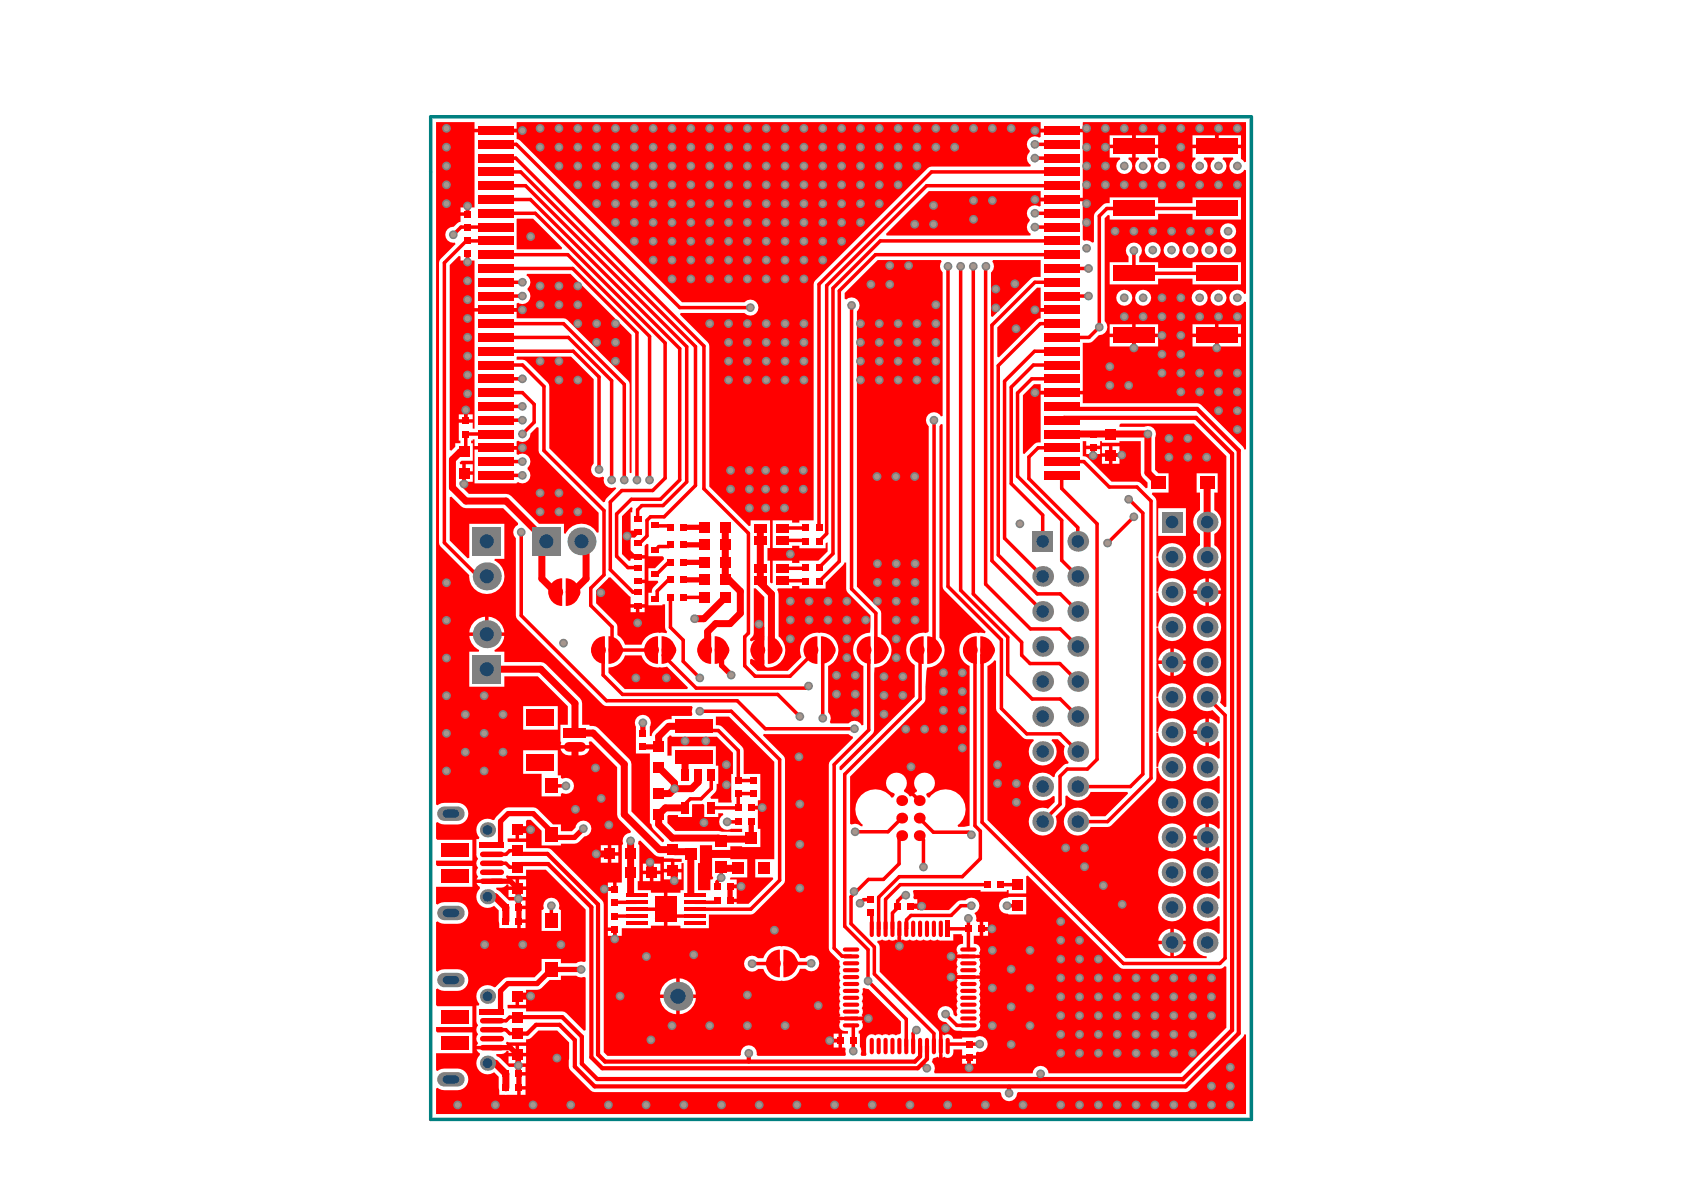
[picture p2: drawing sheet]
<svg xmlns="http://www.w3.org/2000/svg" width="297mm" height="210mm" viewBox="0 0 297 210" stroke-linecap="round" stroke-linejoin="round" font-family="sans-serif">
<path d="M76 20.6h144.7v176.9h-144.7z" fill="none" stroke="#008080" stroke-width=".62"/>
<g fill="#f00">
<path d="M99.8 102a2.43 2.43 0 0 1 2.4 2.4 2.43 2.43 0 0 1-2.4 2.5z"/>
<path d="M105.2 112.7l.6-.3 .9-.2v4.9a2.44 2.44 0 0 1-2.3-1.7 2.44 2.44 0 0 1 .8-2.7z"/>
<path d="M114.6 112.7l.5-.3 1-.2v4.9a2.44 2.44 0 0 1-2.4-1.7 2.44 2.44 0 0 1 .9-2.7z"/>
<path d="M123.9 112.7l.6-.3 .9-.2v4.9a2.44 2.44 0 0 1-2.3-1.7 2.44 2.44 0 0 1 .8-2.7z"/>
<path d="M135.6 168.5a2.34 2.34 0 0 1 2-1v4.9a2.43 2.43 0 0 1-2.2-1.4 2.43 2.43 0 0 1 .2-2.5z"/>
<path d="M138.2 167.5a2.43 2.43 0 0 1 2.4 2.5 2.43 2.43 0 0 1-2.4 2.4z"/>
<path d="M144.8 112.2a2.43 2.43 0 0 1 2.5 2.5 2.43 2.43 0 0 1-2.5 2.4z"/>
<path d="M154.2 112.2a2.43 2.43 0 0 1 2.4 2.5 2.43 2.43 0 0 1-2.4 2.4z"/>
<path d="M163.5 112.2a2.43 2.43 0 0 1 2.5 2.5 2.43 2.43 0 0 1-2.5 2.4z"/>
<path d="M170.3 113.2a2.35 2.35 0 0 1 2-1v4.9a2.43 2.43 0 0 1-2.2-1.3 2.43 2.43 0 0 1 .2-2.6z"/>
<path d="M172.9 112.2a2.43 2.43 0 0 1 2.5 2.5 2.43 2.43 0 0 1-2.5 2.4z"/>
<path d="M107.3 112.2a2.43 2.43 0 0 1 2.5 2.5 2.43 2.43 0 0 1-2.5 2.4z"/>
<path d="M97.2 103a2.34 2.34 0 0 1 2-1v4.9a2.43 2.43 0 0 1-2.2-1.4 2.43 2.43 0 0 1 .2-2.5z"/>
<path d="M117.7 143.9l.2-.1h1.7v.3h2.5v-2.2l1.9-.1 .2 .2v2.1h2.5v-.7h.8l.1 .3a1.42 1.42 0 0 0-.5 2 1.42 1.42 0 0 0 1.9 .5h1.9v.6l-3.6-.1-.6-.1h-7.6l-1.4-1.4z"/>
<path d="M126.1 112.2a2.43 2.43 0 0 1 2.4 2.5 2.43 2.43 0 0 1-2.4 2.4z"/>
<path d="M116.7 112.2a2.43 2.43 0 0 1 2.4 2.5 2.43 2.43 0 0 1-2.4 2.4z"/>
<path d="M132.9 113.2a2.35 2.35 0 0 1 1.9-1v4.9a2.43 2.43 0 0 1-2.2-1.3 2.43 2.43 0 0 1 .3-2.6z"/>
<path d="M142.2 113.2a2.35 2.35 0 0 1 2-1v4.9a2.43 2.43 0 0 1-2.2-1.3 2.43 2.43 0 0 1 .2-2.6z"/>
<path d="M151.6 113.2a2.35 2.35 0 0 1 2-1v4.9a2.43 2.43 0 0 1-2.3-1.3 2.43 2.43 0 0 1 .3-2.6z"/>
<path d="M135.4 112.2a2.43 2.43 0 0 1 2.5 2.5 2.43 2.43 0 0 1-2.5 2.4z"/>
<path d="M161 113.2a2.35 2.35 0 0 1 1.9-1v4.9a2.43 2.43 0 0 1-2.2-1.3 2.43 2.43 0 0 1 .3-2.6z"/>
<path d="M117.7 130.2l.5-.5 .3 .1v.2h8l2.8 2.8v3.7h-.3v5.1h-2.3v-.7h-1.3l-.1-.3a2.06 2.06 0 0 0 1.1-2.3h.3v-3.2h-.4v-3.5h-7.8v1.7h-.8z"/>
<path d="M175.9 57.7l7-7h.7v3.6h3.7v.7h-3.7v1.1l-.8 .3-6.6 6.6-.3-.1z"/>
<path d="M175.2 45.9h8.4v2.9h-1.1l-.6 .3-6.8 6.8-.3-.1v-7.7a1.33 1.33 0 0 0 .2-2z"/>
<path d="M91.2 38.6h2.8l5.2 5.1-.2 .3h-7.9z"/>
<path d="M133 103.8h.3l1.5 1.5v7.6l-.3 .2-.6-.2v3.6l.6-.2 .3 .1v.7a.63 .63 0 0 0 .7 .7 3.1 3.1 0 0 0 2.9-2.2 3.1 3.1 0 0 0-1.1-3.3v-7.5l-.2-.7 .1-.3h2.5v-.4h1.3v.4h4.6v-1l3.1-3.1 .3-.5h.3v5l4.2 4.3v3.1a3.1 3.1 0 0 0-3 2.5 3.1 3.1 0 0 0 1.8 3.4v10.4l-.3 .1a1.4 1.4 0 0 0-2.3-.4h-3.2l-.1-.3a1.34 1.34 0 0 0-.3-1.6v-8.2a3.1 3.1 0 0 0 1.7-3.5 3.1 3.1 0 0 0-3-2.4h-.7a3 3 0 0 0-2.1 .9 2.99 2.99 0 0 0-.9 2.2l.3 1.2-2.4 2.4h-5.4l-1.3-1.2v-.8l.3-.1 .7 .3v-3.6l-.7 .2-.3-.1v-.3l.6-.7 .1-.3z"/>
<path d="M166 74.8l.3 .1v28.6l.2 .6 7.4 7.3-.2 .3-1.4-.1a3 3 0 0 0-2.2 .9 2.99 2.99 0 0 0-.9 2.2 2.99 2.99 0 0 0 .9 2.1l.9 .7v28.2l-1 .1h-1l-.1-.2a3.5 3.5 0 0 0 .4-5.4 3.5 3.5 0 0 0-5.4 .5l-.3-.1-.2-.4 .1-.3a1.84 1.84 0 0 0 1.3-2.5 1.84 1.84 0 0 0-2.8-.8 1.84 1.84 0 0 0-.2 2.8l-.1 .3-.7 .4-.2 .4h-.4l-.2-.4-.7-.4-.1-.3a1.84 1.84 0 0 0-.2-2.8 1.84 1.84 0 0 0-2.8 .8 1.84 1.84 0 0 0 1.3 2.5l.1 .3-.2 .4-.3 .1a3.5 3.5 0 0 0-5.3-.5 3.5 3.5 0 0 0 .2 5.3l-.1 .3-.3-.1a1.38 1.38 0 0 0-1.6-.3l-.3-.1v-8.3l13.1-13 .2-.7v-2.2l.4-3.3a3.1 3.1 0 0 0 2.1-1 2.99 2.99 0 0 0 .9-2.1 2.99 2.99 0 0 0-.9-2.2v-37.3z"/>
<path d="M107.3 117.7a3.1 3.1 0 0 0 2.2-.9l.5-.5 .2-.7h2.9a3.1 3.1 0 0 0 3 2.1l1.6-.1 3.6 3.7-.1 .2h-11l-2.9-2.8z"/>
<path d="M149 51.7l5.8-5.8h11.2l.1 .2a1.34 1.34 0 0 0 .2 1.9v25.4l-.3 .1a1.4 1.4 0 0 0-2.1-.5 1.4 1.4 0 0 0-.1 2.2v36.2l-.6 .3-.3-.1a3 3 0 0 0-2.2 .9 2.99 2.99 0 0 0-.9 2.2 2.99 2.99 0 0 0 .9 2.1l.6 .5v5.6l-12.9 13-.3-.2v-.4l6-6.2 .2-11.3a3.1 3.1 0 0 0 2.9-2.5 3.1 3.1 0 0 0-1.8-3.4v-4.1l-4.2-4.3v-48.6a1.41 1.41 0 0 0 .1-2 1.41 1.41 0 0 0-2-.1l-.3-.1z"/>
<path d="M126.3 126.4h2.3l8 8v17.2h-3.4v3.2h3.1l.1 .3-4.4 4.3h-2.1v-.3h-1.1v-.6h1.1v-1.8h-1.1v-.7h1.1v-.9l-1.2-.1 .2-.2h2.9v-3.2h-3v-.3h-3.2v3.2l.2 .4-.2 .2h-.3v1.9h-2.2v-4.8h.4v-3.1h2.1v.8h3.2v-.6l5.3 .1v-3.2h-.4v-3.4h-1.2v-.7h1.2v-.9l.4-.1v-4.6h-2.9l-.1-4.5-3.7-3.8-.3-.2-.8-.1z"/>
<path d="M91.1 63l9.6-.1 4 4v14.9a1.4 1.4 0 0 0-.2 1.8 1.4 1.4 0 0 0 1.8 .5l.3 .1a1.39 1.39 0 0 0 .4 1.5 1.39 1.39 0 0 0 1.5 .2l.2 .3-1.7 1.7-.3 .6-.3 .1-9.5-9.5-.1-11.3-4-4.1-.6-.3h-1.1z"/>
<path d="M90.9 175.7h.3v-.3h1.6v-.8l2.4-.1 1.7-1.6h2v-.8h2.8l.8 .3 .6-.1 .2 .1v9.3l-.3 .1-3.4-3.3-6.8-.1v-.5h-3.2l-.1-.7h1.4zM91.6 176v1.2h1.2v-1.2z"/>
<path d="M83.1 77.7h.3v-.2h.3v1.2h7.4v-.8l.3-.2a1.38 1.38 0 0 0 1.5 .1 1.38 1.38 0 0 0 .6-1.3l1.2-1.2 .3 .1v4.1l.3 .6 10.3 10.3v3.5l-.3 .1a3.1 3.1 0 0 0-5.5 .1h-.3v-1.7h-4.4l-4.9-4.9-.4-.3-.5-.1h-6.6l-1.6-1.6v-.5h.4v-3.1h-.3l-.1-.3 .3-.3h2v-3.1h-.3zM82.2 81.9v1.2h1.2v-1.2zM82.2 83.7v1.3h1.2v-1.3zM83.7 79.3v6h7.4l.3-.3a1.39 1.39 0 0 0 1.9-.3 1.39 1.39 0 0 0-.2-1.9v-.3a1.39 1.39 0 0 0 .2-1.9 1.39 1.39 0 0 0-1.9-.4l-.3-.1v-.8z"/>
<path d="M191 77.8h.6v.8h2.5v-.8h.3v.3h3.1v-.3h3.7v5.6l.1 .5 .3 .4 .8 .8v.9l-.3 .1-.9-.9-.6-.2h-4.5l-4.2-4.2-.4-.3h-.5zM196.2 78.7v1.3h1.3v-1.3zM194.4 78.7v1.3h1.2v-1.3zM193.1 79.2v.9h1v-.9zM191.6 79.2v.9h.9v-.9zM196.2 80.6v1.2h1.3v-1.2zM194.4 80.6v1.2h1.2v-1.2z"/>
<path d="M161.2 157h11.8v.3h4.6v-.3h.3v.6h3.1v-3l.3-.2 16.5 16.4 17.4 .1 .3-.1 .5-.4 .3 .1v10.8l-8 8h-23.4a1.4 1.4 0 0 0-1.4-1.3 1.4 1.4 0 0 0-1.4 1.3h-17.2l-.2-.3a1.33 1.33 0 0 0-.4-1.7 .89 .89 0 0 1 1.3-.7l.1-2.1h.5l.1 2.1 .3-.2a1.06 1.06 0 0 0 1.3 0 1.06 1.06 0 0 0 .3-1.3h1.5v1.1h2.5v-.5l.2-.2a1.4 1.4 0 0 0 1.8-1.5 1.4 1.4 0 0 0-2.2-1h-2.3v.2h-1.6a.97 .97 0 0 0-1.5-.6l-.9-.3-.3-.7-10.2-10.2v-4.4l-.1-.3-.4-.5 .1-.3 .8-.2a.93 .93 0 0 0 1.2 0 .93 .93 0 0 0 1.2 0l.3 .2 .1-2.1h.5v2.1l.3-.2a.93 .93 0 0 0 1.3 0 .93 .93 0 0 0 1.2 0 .93 .93 0 0 0 1.2 0 .93 .93 0 0 0 1.2 0 .93 .93 0 0 0 1.2 0l.6 .2h2.2v-1.1h1.6v.3h.2v1.4a1 1 0 0 0-1 .5 1 1 0 0 0 0 1.1l-.1 .3 .9 .1 3.2-.1-.2-.3a1 1 0 0 0 .1-1.1 1 1 0 0 0-1-.5v-1.4h1v-2.5h-.4l-.2-.2a1.32 1.32 0 0 0-.3-1.3 1.41 1.41 0 0 0 .6-2.2 1.41 1.41 0 0 0-2.2-.1l-1.2 .1-1.7 1.6h-5.6v-.4h-1.2v-.6h1.2v-.9h-.5l-.2-.2 .1-.5-.2-.6zM176.6 158.8a1.4 1.4 0 0 0-.3 1.5 1.4 1.4 0 0 0 1.4 .8l.2 .2h3.1v-3.1h-3.1l-.2 .2h-.6zM173.4 162.6v.9h.9v-.9zM173.4 164.1v1h.9v-1zM168.8 169l.1 .3a.93 .93 0 0 0 0 1.2 .93 .93 0 0 0 0 1.2l-.1 .3 .9 .1 3.2-.1-.2-.3a.93 .93 0 0 0 0-1.2 .93 .93 0 0 0 0-1.2l.2-.3-1-.1zM168.8 172.7l.1 .3a.93 .93 0 0 0 0 1.2 .93 .93 0 0 0 0 1.2 .93 .93 0 0 0 0 1.2 .93 .93 0 0 0 0 1.2 .91 .91 0 0 0 0 1.2l-.1 .2-.3 .1-.3-.4a1.41 1.41 0 0 0-1.4-1.4 1.41 1.41 0 0 0-1.4 1.4 1.41 1.41 0 0 0 1.5 1.4l1.2 1.2a2.52 2.52 0 0 0 1.6 .4h2.2a.99 .99 0 0 0 .9-.6 .99 .99 0 0 0-.1-1 .93 .93 0 0 0 0-1.3 .93 .93 0 0 0 0-1.2 .93 .93 0 0 0 0-1.2 .93 .93 0 0 0 0-1.2 .93 .93 0 0 0 0-1.2 .93 .93 0 0 0 0-1.2l.2-.3-1-.1zM171.2 186.8v.8h1v-.8zM169.7 186.8v.8h.9v-.8z"/>
<path d="M109.7 91.1l1.6-1.6 .3 .1-.1 .8h-.3v3.2h1.3v.6h-1.3v3.7h2.5v-1.6l.4-.4 .3 .1v2.1h2.5l.2 .2v.4l-1.6 1.5h-1.1v2.2h1.6l.1 .3-1.1 1.2v.7h-.6v2.2h2.5v-.2h.4v4.1l.1 .3 .3 .4-.2 .3-1.5-.1a3 3 0 0 0-2.1 .9l-.5 .6-.3 .6h-2.9a3 3 0 0 0-1.3-1.7v-1.4l-.3-.7-3.5-3.5v-2.3l2.3-2.2 .3-.1 3.5 3.5v1.3h2.5v-3.7h-1.2v-.7h1.2v-3.7h-2.5v.3l-.3 .2-1.2-1.3zM112.8 107.2v.8h.9v-.8zM111.2 107.2v.8h1v-.8z"/>
<path d="M197.5 74.9l.2-.2h12.9l5.7 5.8v44.1l-.3 .1-.8-.8a2.45 2.45 0 0 0-2-3.4 2.45 2.45 0 0 0-2.7 2.8 2.45 2.45 0 0 0 3.4 1.9l1.2 1.3v1.1l-.2 .1-.7-.7-1-.3v4.9l1-.3 .7-.6 .2 .1v2.9l-.2 .1a2.45 2.45 0 0 0-3.6-.3 2.45 2.45 0 0 0 0 3.6 2.45 2.45 0 0 0 3.6-.2l.2 .1v2.9l-.2 .1-.2-.2a2.46 2.46 0 0 0-3.6 0 2.46 2.46 0 0 0 .2 3.6 2.46 2.46 0 0 0 3.6-.4l.2 .1v3l-.2 .1-.7-.6-1-.3v4.8l1-.3 .7-.6 .2 .1v3l-.2 .1a2.45 2.45 0 0 0-3.6-.3 2.45 2.45 0 0 0 0 3.6 2.45 2.45 0 0 0 3.6-.3l.2 .1v3l-.2 .1-.2-.3a2.46 2.46 0 0 0-3.6 .1 2.46 2.46 0 0 0 .2 3.5 2.46 2.46 0 0 0 3.6-.3l.2 .1v2.9l-.2 .1-.2-.2a2.46 2.46 0 0 0-4 .8 2.46 2.46 0 0 0 2.2 3.4l-.1 .3h-14.2l-24.4-24.3v-27.2l.8-.6 .4-.4 .3 .1 .1 8.7 4.6 4.8 .7 .3h1.2l.1 .3a2.45 2.45 0 0 0-.3 3.6 2.45 2.45 0 0 0 3.6 0 2.45 2.45 0 0 0-.2-3.6l.1-.3h1l1.2 1.2-.1 .3a2.41 2.41 0 0 0 .8 2.5l-.1 .3-.5 .1-.3 .2-1.3 1.3-.3 .7-.3 .1v-.1a2.46 2.46 0 0 0-3.5 0 2.46 2.46 0 0 0 0 3.5 2.46 2.46 0 0 0 3.5-.1l.3 .1v1l-1.2 1.2-.2-.2a2.46 2.46 0 0 0-3.2 2.3 2.46 2.46 0 0 0 2.9 2.5 2.46 2.46 0 0 0 1.9-3.3l1.7-1.8v-1.8l.3-.1 .2 .2a2.44 2.44 0 0 0 4-.8h6.5l.1 .3-4 4h-2.6a2.46 2.46 0 0 0-3.8-1 2.46 2.46 0 0 0 0 3.9 2.46 2.46 0 0 0 3.8-1h3l.6-.3 7.7-7.7 .3-.6v-1.9h.3a2.46 2.46 0 0 0 3.7 2.1 2.46 2.46 0 0 0 0-4.3 2.46 2.46 0 0 0-3.7 2.1h-.3v-6l.3-.1 .1 .6a2.46 2.46 0 0 0 3.9 1.3 2.46 2.46 0 0 0-.4-4.1 2.46 2.46 0 0 0-3.6 2.1h-.3v-6h.3l.1 .5a2.46 2.46 0 0 0 3.9 1.3 2.46 2.46 0 0 0-.4-4.1 2.46 2.46 0 0 0-3.6 2.1h-.3v-12.2h.3l.1 .6a2.46 2.46 0 0 0 3.9 1.3 2.46 2.46 0 0 0-.4-4.1 2.46 2.46 0 0 0-3.6 2.1l-.3-.1v-6h.3l.1 .6a2.46 2.46 0 0 0 3.9 1.3 2.46 2.46 0 0 0-.4-4.1 2.46 2.46 0 0 0-3.6 2.1h-.3v-6l.3-.1 .1 .6a2.46 2.46 0 0 0 3.9 1.3 2.46 2.46 0 0 0-.4-4.1 2.46 2.46 0 0 0-3.6 2.1h-.3v-9.8a1.45 1.45 0 0 0-.8-1.2l.1-.3h2.8v-3.4h-1.8l-.6-.6v-5.7a1.4 1.4 0 0 0-.2-1.6 1.4 1.4 0 0 0-1.6-.3h-4.4zM204.3 89.6v4.9h4.9v-4.9zM211.1 83.5v3.4h.6v3.1a2.45 2.45 0 0 0 0 4.2v2a2.46 2.46 0 0 0-.7 3.7 2.46 2.46 0 0 0 3.8 0 2.46 2.46 0 0 0-.6-3.7v-2a2.45 2.45 0 0 0 0-4.2v-3.1h.6v-3.4zM213.2 102v2.1h2.2a2.37 2.37 0 0 0-2.2-2.1zM211.2 102.7l-.4 .5-.3 .9h2.1v-2.1l-.9 .3zM213.2 104.8v2.1a2.37 2.37 0 0 0 2.2-2.1zM210.5 104.8a2.37 2.37 0 0 0 2.1 2.1v-2.1zM210.5 110.6a2.47 2.47 0 0 0 4.9 0 2.47 2.47 0 0 0-4.9 0zM207.1 114.4v2.1h2.1a2.37 2.37 0 0 0-2.1-2.1zM205 115.1l-.4 .5-.3 .9h2.1v-2.1l-.9 .3zM207.1 117.1v2.1a2.37 2.37 0 0 0 2.1-2.1zM204.3 117.1a2.37 2.37 0 0 0 2.1 2.1v-2.1zM210.5 116.8a2.47 2.47 0 0 0 4.9 0 2.47 2.47 0 0 0-4.9 0zM211.2 127.4l-.4 .5-.3 1h2.1v-2.2l-.9 .3zM210.5 129.5a2.37 2.37 0 0 0 2.1 2.1v-2.1zM204.3 141.5a2.47 2.47 0 0 0 4.9 0 2.47 2.47 0 0 0-4.9 0zM211.2 146l-.4 .5-.3 .9h2.1v-2.1l-.9 .3zM210.5 148a2.37 2.37 0 0 0 2.1 2.1v-2.1zM204.3 147.7a2.47 2.47 0 0 0 4.9 0 2.47 2.47 0 0 0-4.9 0zM204.3 153.9a2.47 2.47 0 0 0 4.9 0 2.47 2.47 0 0 0-4.9 0zM204.3 160.1a2.47 2.47 0 0 0 4.9 0 2.47 2.47 0 0 0-4.9 0zM207.1 163.8v2.1h2.1a2.37 2.37 0 0 0-2.1-2.1zM205 164.5l-.4 .5-.3 .9h2.1v-2.1l-.9 .3zM207.1 166.6v2.1a2.37 2.37 0 0 0 2.1-2.1zM204.3 166.6a2.37 2.37 0 0 0 2.1 2.1v-2.1z"/>
<path d="M79.3 46.7l1.7-1.6 .2 .1v.8h1v-1.2h.6v1.2h.9v8.3h7.4v-.8l.3-.1a1.39 1.39 0 0 0 1.9-.3 1.39 1.39 0 0 0-.2-1.9v-.3a1.37 1.37 0 0 0-.2-2.3l.1-.3h7.6l10.8 10.8v24.3l-.2 .1-.1-.1v-15.6l-.3-.7-11-10.9-8.7-.1v-1.1h-7.4v20.6h-.3v-1h-2.5v3.1h.3v.5h-.9v.6l-.7 .7-.3-.1zM82.5 73.1v.8h.9v-.8zM80.9 73.1v.8h.9v-.8z"/>
<path d="M76.9 21.5h6.8v1.2h7.4l.1-1.2h92.4v1.2h7.4l.1-1.2h28.7v7l-.3 .1-.6-.6v-1.9h-8.6v1.7h.5l.1 .3a1.4 1.4 0 0 0-.4 2.1 1.4 1.4 0 0 0 2.2 0 1.4 1.4 0 0 0-.4-2.1l.1-.3h1.7l.1 .3-.3 .2a1.41 1.41 0 0 0 .1 2.1 1.41 1.41 0 0 0 2.1-.3 1.41 1.41 0 0 0-.5-2l.1-.3h1.8l.1 .3-.3 .2a1.41 1.41 0 0 0 .1 2.1 1.41 1.41 0 0 0 2.1-.5l.3 .1v21.8l-.3 .1-.2-.4a1.41 1.41 0 0 0-2.1 .1 1.41 1.41 0 0 0 .3 2.1 1.41 1.41 0 0 0 2-.5l.3 .1v25.9l-.3 .1-.3-.6-7.7-7.5-20.5-.1v-1.5h-7.4v8.4l-.8 .1-2.1 2-.3-.1v-10.3l2-1.9h1.2v1.1h7.4v-8.4l1.4-.1 1.4-1.3a1.4 1.4 0 0 0 1.4-.9 1.4 1.4 0 0 0-.3-1.5v-18.2l.5-.6 .3 .1v.7h8.6v-1h6v1h8.6v-3.9h-8.6v1h-6v-1h-8.6v1l-.8 .1-.3 .2-1.6 1.6v5l-.3 .1-.5-.3-.5-.1-.5 .1-.2-.2v-6.8h-7.4v.8l-.3 .2-.2-.2a1.41 1.41 0 0 0-1.8 .6 1.41 1.41 0 0 0 .3 1.8l-.1 .4a1.39 1.39 0 0 0 .3 2.2l-.1 .2h-25.3l-.1-.2 7.5-7.6h19.8v1.2h7.4v-11.6h-7.4v.8l-.3 .2-.2-.1a1.41 1.41 0 0 0-1.8 .5 1.41 1.41 0 0 0 .3 1.8l-.1 .4a1.39 1.39 0 0 0 .3 2.2l-.1 .3-17.8 .1-20.3 20.3-.1 42h-2.5v.4h-1.3v-.4h-3.4v4.9h3.4v-.4h1.3v.4h4.6v-.9l.3-.1h.1v1.6l-1.6 1.6h-3.4v.4h-1.3v-.4h-3.4v3.9l-.2 .1-.3-.2v-3.8h-.4v-2.2h.4v-4.9h-3.4v.9l-.3 .1-7-7v-24.8l-.3-.6-4.9-4.9 .2-.3 11.3 .1a1.42 1.42 0 0 0 2 0 1.42 1.42 0 0 0-.1-2.1 1.42 1.42 0 0 0-2 .1h-11l-28.6-28.5-.6-.3v-1.2h-7.4v13.3h-.9v1.2h-.3v.3h-1.3v1l-.6 .3-.6 .6a1.41 1.41 0 0 0-1.5 1.5 1.41 1.41 0 0 0 1.7 1.3l.2 .3-2.7 2.6-.3 .7v49.3l.3 .7 5.1 5.1a3.1 3.1 0 0 0 4.6 2.9 3.1 3.1 0 0 0-.2-5.5l.1-.3h1.7v-6.2h-6.2v6l-.3 .1-3.2-3.2v-7.6l.3-.1 2.1 1.9 .5 .1h6.5l2.7 2.7v.3l-.5 .3a1.4 1.4 0 0 0 .1 2l.1 14 15.2 15.4 .7 .2h15l.2 .3a1.32 1.32 0 0 0-.1 1.2l-.1 .3h-3.5v.6l-1 .1-.4 .2-1.8 1.8-.3 .4-.1 .4h-.3v-1.5a1.44 1.44 0 0 0-1.2-2.2 1.44 1.44 0 0 0-1.2 2.2v4.6h2.4v12.3l.3 .2 .1 .5 .3 .4 1.8 1.9v.3l-.3 .1-5.4-5.5v-8.3l-.1-.5-.3-.4-5.5-5.5-.4-.3-1.1-.1v-.2h-1.3v-3.7l-.1-.5-.3-.4-6-6.1-.4-.2-.5-.1h-6.4v-1.8h-1.7l-.1-.4h.2a2.99 2.99 0 0 0 1.5-2.4h-6.1l.1 .5a2.97 2.97 0 0 0 1.6 1.9v.4h-1.7v6.1h6.2v-1.8h5.9l5.3 5.3v3.2h-1.3v3l.1 .2-.1 .4h5.1l-.2-.4 .2-.2h.3l4.6 4.5v8.4l.1 .4 2.3 2.5-.1 .3a1.41 1.41 0 0 0-1.3 1.9l-.2 .3v6.6h-.9v1.1h-.4v.3h-1.2v6.5h1.2v.3h.4v1.2h.9v-1.4h5.1v-.4h2.3v-5.8h-2.2l-.1-.5h-2.3v-1.6h.3v-6.3l-.3-.3 .1-.4 .3-.1 2.9 2.7 1.3 .1v.3l3.1 .1v.5h-1.2v1.3h1.2v-1l.4-.1v4.8h-.6v.5h-2.3v5.8h2.2l.1 .4h5v-2.4l7.8-.1 5.4-5.3 .3-.6v-21.3l-.3-.7-3.6-3.6 .1-.3 15 .1 .7 .4 .1 .3-4 4-.3 .7v32.4l.3 .6 1.6 1.6a.93 .93 0 0 0 .1 1 .93 .93 0 0 0 0 1.2 .93 .93 0 0 0 0 1.3 .93 .93 0 0 0 0 1.2 .93 .93 0 0 0 0 1.2 .93 .93 0 0 0 0 1.2 .93 .93 0 0 0 0 1.2 .93 .93 0 0 0 0 1.2l-.1 .3 .9 .1 3.2-.1-.2-.3 .2-.6-.2-.6 .2-.6-.2-.6 .2-.6-.2-.6 .2-.6-.1-.4 .3-.2 .8 .2 5.7 5.8v2l-.9 .4a.93 .93 0 0 0-1.2 0 .93 .93 0 0 0-1.2 0 .93 .93 0 0 0-1.2 0 .99 .99 0 0 0-1.1-.1 .99 .99 0 0 0-.5 .9v2.6l-.1 .2h-.7l-.2-.2 .1-.6-.2-.8v-2.3h-.2v-.5a.97 .97 0 0 0 .5-1.5l.2-.3-3.2-.1-.9 .1 .1 .3-.1 .2a1.11 1.11 0 0 0 .3 1.2 1.11 1.11 0 0 0 1.2 .2v.4h-1.1v2.5h.5l.2 .2-.1 .4 .1 .6-.1 .2h-15.4l-.2-.2a1.4 1.4 0 0 0-1.4-1.6 1.4 1.4 0 0 0-1.4 1.6l-.2 .2h-23.4l-.6-.6-.1-26.5-9.5-9.4-4.1-.1v-1.1h-3.2l-.1-.2v-.4h1.4v-1.6h.3v-.3h1.6v-1.2l.2-.2h.6l1.9 1.9v2.6h3.4v-.3l2.9-.1 1.3-1.2h.3a1.41 1.41 0 0 0 .4-2.5 1.41 1.41 0 0 0-2.3 1l-.6 .6h-2v-1.2h-1.4l-3-2.9-4.9-.1a3.8 3.8 0 0 0-2.3 2l-.3 .3a1.97 1.97 0 0 0-2.6 .5 1.97 1.97 0 0 0 .2 2.5l-.2 .3h-.4v2.7l.3 .8-.3 .8 .3 .8-.3 .8 .3 .8-.2 .4h2.7v.7h-2.7l.2 .4 .3 .2v.3a1.96 1.96 0 0 0-.1 2.7 1.96 1.96 0 0 0 2.6 .4l.9 .8 .1 3.1h3.1v-1.2h.3v-.3h1.2v-1.8h-1.2v-.3h-.3v-1.3h-1.4l-1.6-1.5-.6-.3v-.4a1.52 1.52 0 0 0 1.8-.6l.3 .1v.3h1.2v-1.3h-1.4l-.3-.4 .2-.3 .3 .1h3.1v-1.1h3.5l7 7v9.2l-.2 .1-.6-.1-.5 .1-.3 .2h-2.8v-.8h-3.4v2l-1.2 1.3-5.1 .1-1.8 1.6h-.3a1.96 1.96 0 0 0-2.6 .3 1.96 1.96 0 0 0 .1 2.7l-.2 .3h-.4v2.7l.3 .7-.3 .8 .3 .8-.3 .8 .3 .8-.2 .5h2.7v.6h-2.7l.2 .5 .3 .2v.3a1.96 1.96 0 0 0-.1 2.7 1.96 1.96 0 0 0 2.6 .3l.9 .8 .1 3.2h3.1v-1.2h.3v-.3h1.2v-1.9h-1.2v-.3h-.3v-1.2h-1.4l-1.6-1.6-.6-.3-.1-.2 .1-.2 1.3-.1 .5-.5 .3 .1v.3h1.2v-1.2h-1.4l-.3-.5 .2-.3 .3 .2h3.1v-.6l.6-.1 .3-.2 1.3-1.2h3.3l2.1 2.1v2.8a2.43 2.43 0 0 0 .2 2.1l3.6 3.5 .7 .3h71.5l.3 .8a1.42 1.42 0 0 0 1.6 .8 1.42 1.42 0 0 0 1.1-1.4l.2-.2h29.9l9.7-9.6 .3-.6 .3 .1v14h-142.9v-4.5l.3-.1 .7 .3a6.7 6.7 0 0 0 3.8-.2 1.91 1.91 0 0 0 .8-2.1 1.91 1.91 0 0 0-1.8-1.4h-2.3h-.5l-.7 .4-.3-.1v-3h6.4v-3.7h-6.2l-.2-.2v-.7h6.4v-3.7h-6.2l-.2-.2v-2.8l.3-.1 .2 .1a6.7 6.7 0 0 0 3.8 .2 1.91 1.91 0 0 0 1.4-2.1 1.91 1.91 0 0 0-1.9-1.6h-2.3h-.5l-.7 .4-.3-.1v-8.6l.3-.2 .2 .2a6.7 6.7 0 0 0 3.8 .2 1.91 1.91 0 0 0 1.4-2.1 1.91 1.91 0 0 0-1.9-1.7h-2.3l-.5 .1-.7 .4-.3-.2v-3h6.4v-3.6h-6.2l-.2-.3v-.7h6.4v-3.7h-6.2l-.2-.2v-2.8l.3-.1 .2 .2a6.7 6.7 0 0 0 3.8 .2 1.91 1.91 0 0 0 1.4-2.1 1.91 1.91 0 0 0-1.9-1.7h-2.3l-.5 .1-.7 .3-.3-.1zM214.9 23.9v1.6h4v-1.6zM210.3 23.9v1.6h4v-1.6zM200.3 23.9v1.6h4v-1.6zM195.7 23.9v1.6h4v-1.6zM200.3 26.1v1.7h.5l.1 .3a1.4 1.4 0 0 0-.3 2.1 1.4 1.4 0 0 0 2.1 0 1.4 1.4 0 0 0-.4-2.1l.1-.3h1.8v.2a1.42 1.42 0 0 0-.2 2.4 1.42 1.42 0 0 0 2.3-.6 1.42 1.42 0 0 0-1.3-1.9l-.5 .1-.2-.2v-1.7zM195.7 26.1v1.7h1.8l.1 .3a1.4 1.4 0 0 0-.4 2.1 1.4 1.4 0 0 0 2.2 0 1.4 1.4 0 0 0-.4-2.1l.1-.3h.6v-1.7zM81.2 36.6v.9h1v-.9zM215.2 40.8a1.42 1.42 0 0 0 2.8 0 1.42 1.42 0 0 0-2.8 0zM215.2 44.1a1.42 1.42 0 0 0 2.8 0 1.42 1.42 0 0 0-2.8 0zM211.9 44.1a1.42 1.42 0 0 0 2.8 0 1.42 1.42 0 0 0-2.8 0zM208.6 44.1a1.42 1.42 0 0 0 2.8 0 1.42 1.42 0 0 0-2.8 0zM205.2 44.1a1.45 1.45 0 0 0 2.9 0 1.45 1.45 0 0 0-2.9 0zM201.9 44.1a1.42 1.42 0 0 0 2.8 0 1.42 1.42 0 0 0-2.8 0zM195.7 46.3v3.9h8.6v-1h6v1h8.6v-3.9h-8.6v1h-6v-1h-3.3v-1.1a1.41 1.41 0 0 0 0-2 1.41 1.41 0 0 0-2 0 1.41 1.41 0 0 0 .1 2v1.1zM213.5 52.5a1.42 1.42 0 0 0 2.8 0 1.42 1.42 0 0 0-2.8 0zM210.2 52.5a1.42 1.42 0 0 0 2.8 0 1.42 1.42 0 0 0-2.8 0zM200.2 52.5a1.45 1.45 0 0 0 2.9 0 1.45 1.45 0 0 0-2.9 0zM196.9 52.5a1.42 1.42 0 0 0 2.8 0 1.42 1.42 0 0 0-2.8 0zM214.9 57.2v1.6h4v-1.6zM210.3 57.2v1.6h4v-1.6zM200.3 57.2v1.6h4v-1.6zM195.7 57.2v1.6h4v-1.6zM214.9 59.5v1.6h4v-1.6zM210.3 59.5v1.6h4v-1.6zM200.3 59.5v1.6h4v-1.6zM195.7 59.5v1.6h4v-1.6zM86.2 108.8v2.8h2.7a3 3 0 0 0-2.7-2.8zM83.7 109.7l-.5 .6-.4 1.3h2.8v-2.8l-1.3 .4zM92.3 124.6v4.1h6.1v-4.1zM101.7 132v1.2a1.74 1.74 0 0 0 2.3-1.2zM98.9 132a1.43 1.43 0 0 0 1.4 1.2h.8v-1.2zM92.3 132.3v4.2h3.2v4h3.4v-.5l.3-.1a1.41 1.41 0 0 0 2-1.3 1.41 1.41 0 0 0-2-1.2l-.3-.2v-.4h-.5v-4.5zM91.6 146.7v1.2h1.2v-1.2zM107.8 149.1v1.2h1.3v-1.2zM106 149.1v1.2h1.2v-1.2zM107.8 150.9v1.3h1.3v-1.3zM106 150.9v1.3h1.2v-1.3zM117.1 152v1.3h1.2v-1.3zM115.3 152.3v1.3h1.2v-1.3zM113.4 152.3v1.3h1.2v-1.3zM119 153.9v1.2h1.2v-1.2zM117.1 153.9v1.2h1.2v-1.2zM115.3 154.2v1.2h1.2v-1.2zM113.4 154.2v1.2h1.2v-1.2zM91.6 155.1v1.3h1.2v-1.3zM107.2 155.7v.8h.9v-.8zM91.6 157v1.2h1.2v-1.2zM89.7 157v1.2h1.2v-1.2zM91.8 158.8v1h.9v-1zM91.8 162.8v.9h.9v-.9zM96.2 158.8l-.3 .4-.1 .6 .1 .5-.2 .2h-.2v3.7h3.4v-3.7h-.1l-.2-.2a1.41 1.41 0 0 0-.6-1.7 1.41 1.41 0 0 0-1.8 .2zM107.2 164.2v.9h.9v-.9zM131.7 169a1.41 1.41 0 0 0 0 2 1.41 1.41 0 0 0 2-.1h.9a3.1 3.1 0 0 0 3 2.1l.3-.1 .3 .1a3 3 0 0 0 2.2-.9l.4-.5 .3-.7h1a1.41 1.41 0 0 0 2 0 1.41 1.41 0 0 0 0-2 1.41 1.41 0 0 0-2.1 .1h-.9a3.1 3.1 0 0 0-2.9-2.1l-.3 .1-.4-.1a3 3 0 0 0-2.1 .9l-.5 .5-.3 .7h-.9a1.4 1.4 0 0 0-2 0zM119.9 172.6v2.8h2.8a3.1 3.1 0 0 0-2.8-2.8zM117.3 173.5l-.5 .6-.4 1.3h2.9v-2.8l-1.3 .4zM119.9 176v2.9a3.1 3.1 0 0 0 2.8-2.9zM116.4 176a3.1 3.1 0 0 0 2.9 2.9v-2.9zM147 182.3v.9h.9v-.9zM147 183.9v.9h.9v-.9zM91.6 184.5v1.2h1.2v-1.2zM91.6 186.3v1.3h1.2v-1.3zM89.7 186.3v1.3h1.2v-1.3zM91.8 188.2v.9h.9v-.9zM91.8 192.2v.9h.9v-.9z"/>
</g>
<g fill="none" stroke="#f00" stroke-width="1.2">
<path d="M81.8 79.7h-.6l-1.4 1.4v4.9l2.4 2.4M96.4 95.5l-.8 .8v5.8M102.6 95.5l.8 .8M127.9 99.2v3.1h.7l2 2v3.9l-1.8 1.8h-2.6l-1.4 1.4v2.7l-.6 .6M134.1 93.1v9.7l2 2v8.1l.6 .6v1.2M212.9 85.2v13.1M122.5 109.1h1.7M101.4 131.7v2.5l1.3 1.3h2.3M101.4 124.1v5.2h3.2M110.1 134.8v8.9M116.2 129.9v1.8M116.2 135.5h.1"/>
<path d="M119 139.1h3M119 138.1v1M119 139.1l-.9 .9h-1.9M122.4 133.5h-.5l-1.1 1v2.2M86 158.2h1.3l1.9 1.9v2.4M91.2 146.3h2.4M105.2 150.6h2.3M111.2 148.3v9.3M114.7 152.1v1.9M116.3 149.9h2.4l.3 .3h2.5l.4 .4v7M117.4 142.5l-1.2 1.2v1.7M118.9 153.4v1.9"/>
<path d="M126.7 147.8l.5 .5M127.4 153.2h2.8M91.2 175.7h2.4M86 187.5h1.3M89.2 189.4v2.5"/>
</g>
<g fill="none" stroke="#f00" stroke-width=".62">
<path d="M82.5 36.3v1.5M87.4 35.2h6.2M87.4 37.6h7M87.4 30.3h4.4M87.4 32.8h5.3M87.4 27.9h3.6M87.4 25.5h3.7M87.4 23h4.7M195.2 36.8l-1.3 1.3v19.6M200 23.6v2.2M214.6 23.6v2.2M80 41.4h.1"/>
<path d="M82.3 42.5h5.1M82.5 44.8v1.4M87.4 40.1h-6.1l-1.3 1.3M87.4 54.7h4.7M87.4 49.8h4.7M87.4 52.2h4.7M112.3 58.7v26M114.6 59.3v25.4M119.9 54.3h12.5M144.5 50.2v42.8M145.8 50.4v43.7l-1.3 1.4M146.9 50.8v46.9l-2.4 2.4"/>
<path d="M148 51.3v47.7l-3.5 3.6M150.2 53.9v50M169.4 47v57.1M171.7 47v57.8M173.9 47v56M175 57.4v41.5M200 44.2v4M200 59.2v2.2M214.6 59.2v2.2M82.2 72.3v2M87.4 76.6h-5.2v2.8l-.4 .3M87.4 69.3h4.7l2.1 2v3.2l-2.1 2.1"/>
<path d="M87.4 79h4.7M87.4 74.1h4.7M87.4 71.7h4.7M87.4 64.4h4.8M87.4 66.8h4.7M95.9 68.2v11.3M105.7 66.5v16.3M110.1 67.8v16.9M117.3 60.5v23.8l-2.2 2.2h-5.4M119.9 61.5v23.2M121.1 61.2v23.8M124.2 61v25.2"/>
<path d="M164.8 74.1v40.6M176.1 64.5v33.4M178.4 68.3v17M182 66.8l-2.5 2.5v14.7M192.8 78.9v1.4M81.8 83.4v2M87.4 83.9h4.7M87.4 81.4h4.7M91.9 93.9v14.7M106.5 90.1v11.3l-2.3 2.3v3.1M107.7 88.6v11.9M111.4 88.1l-2.6 2.6v7.4l2 2h1.7"/>
<path d="M112.5 93.9l-.6 .6-1.3 .1v2.3l1.3 1.3h.6M113.2 89.2l-.7 .7v1.6M115.6 92.7l.1 .1M117.1 91.2h-2.4l-.6 .6v2.7l-1.2 1.3M117.9 99.2h.4M118.3 96.1l-.3 .3h-1.8l-.6 .6M132 94.1v17.6l-.6 .6v5.1M138 95.3h4M181.5 80.6v3.8M183.9 90.8v4.7M190.1 93v2.5M193.5 92.4v41.5"/>
<path d="M199.1 88.1l2.5 2.4v46l-2.2 2.2M203 88.4v48.9M84.3 101.7h1.6M105.5 114.7l.9 .9v3.5M108 114.1l.5 .6h6.4M111.6 104.4h.9M115.6 101.3h.2M115.9 104.3v1l-.3 .4M117.9 102.3h.4M117.9 114.7l-.9 .9M120.5 112.9v3.8M120.6 105.4h3.6"/>
<path d="M133.9 110.1l.6 .6v1.6M138 102.4h4l.2 .2M142.2 100.1l-.2 .1h-4M143 114.7v1M146 114.7l-.9 .9v11.1M152.3 114.7v.8l.9 .9v12.4M154.5 108.2v6.5M172 115.6v30.1M174.1 114.7l-.9 .9v29.4M176.6 112.9v12.1M177.8 112.4v6.6M180.2 113.3v2.3l1.5 1.4"/>
<path d="M183 104.8h4M97.2 138.6h2.6M122.4 128.1l.7 .8h3.6M123.5 125.5h5.5M125.5 136.7v2.4l-1.8 1.8h-1.9l-.7 .6v.7l-.3 .3M130.2 132.4v5.3M132.9 140h-2.7v2.5M142.6 121l-.3 .4M147.1 134.9v32.4M149 136.6v26.8M160.7 135.2v4.6l1.4 1.4M187 136.9v5l-3.1 3"/>
<path d="M188.3 135.7h3.5M212.9 123l3.2 3.1v42.9l-.9 1M89.2 152.3l.7 .7h1.3M91.2 150.1h-1.3l-.6 .6h-2.5M97.3 159.8v2.6M106.6 156.8h1.8M108.5 159.2h3.8M122.5 159.2h3.9M127.2 152.9v1.9l-.7 .8v.8M128.3 145h1.9M128.8 156.4h1.9M150.1 158.2v4.7"/>
<path d="M153.2 155.1h2.6M153.6 158.7h-1.3l-.6 .6M155 158.3v5.5M156.2 158.6v5.2M159.1 147.4l-.5 .5v4.5M159.8 157.9h-.4l-1.1 1v.9M162.9 148.1v4.8M169.5 159.8h1.8M170.9 146.8l.4 .4M172.9 146.6v4.9M91.2 179.4h-1.3l-.6 .7h-2.5M108.4 163.9v1.7"/>
<path d="M108.5 161.6h3.8M118.6 161.6h3.9M122.5 160.4h9.9M139.4 169.9h3.7M148.5 168.7h1.6M150.1 179.6h3.1M153.1 167.5v5.5M153.6 161l.2 .2v2.6M154.2 167v4.8M155 163.8h.1M158.6 163.8v3.1M159.9 179.8v4.7"/>
<path d="M160.7 161.5l-.8 .8v1.5M170.8 162v5.5M173.1 163.8h1.9M86.8 181.6h2.4l.7 .7h1.3M146.3 183.5h1.9M150.5 180.9v4.5M161.6 181.7l-.5 .6v2.2M164.7 182.3v2.2M166.8 181.4l-.9 .8v2.3M168.8 180.9h2M170.9 186.5v1.8"/>
</g>
<path d="M120.6 99.2h3.6M120.6 96.1h3.6M120.6 102.3h3.6M127.3 114.7v2.7M86.8 155.4h3.2l1.4 1.5 .1 5.6M88.3 144.9l1.3-1.4h4.5l3.1 3.2v.6l.5 .4M128.8 156.4v2.4M102.5 171h-5.3l-2.5 2.5h-5.1l-1.3 1.3M86.8 184.8h3.2l1.2 1.2M91.2 186.1l.2 .2v3.1l.1 .1M91.5 189.4v2.5" fill="none" stroke="#f00" stroke-width=".93"/>
<path d="M218.5 79.5v102.8M91.2 150.1l.6 .5M91.8 152.4l-.6 .6M105.5 159.5v26.5l1.2 1.3M99.2 179.4l3.4 3.5v4.7l2.7 2.7M104.3 160v26.5l1.9 1.9M98.7 180.8l2.7 2.7v4.6M132.1 185.8v1.5M163.5 184.5v2.3M178 191.7v1.1M183.5 189.4v.9M208.6 190.3v.1" fill="none" stroke="#f00" stroke-width=".74"/>
<circle cx="162.7" cy="187.7" r=".37" fill="#f00"/>
<path d="M187.3 74.1l.4-.4h23.3l6.3 6.3v101.7l-8.7 8.7M187.3 71.7l.4 .4h23.5l7.3 7.4M91.8 150.6h4.8l8.9 8.9M91.8 152.4h4.9l7.6 7.6M91.2 179.4h8M98.7 180.8h-4.1l-1.6 1.5h-1.8M105.3 190.3h103.3M162.3 184.5v1.8l-.9 1h-54.7M162.7 187.7l.8 .7M163.5 186.8l-1.6 1.6h-55.7M218.5 182.3l-9.4 9.3h-104.2l-3.5-3.5" fill="none" stroke="#f00" stroke-width=".74"/>
<g fill="none" stroke="#f00" stroke-width=".62">
<path d="M91 27.9l33.2 33.1M91.1 25.5l28.8 28.8M91.8 30.3l30.9 30.8v24.5l-5.6 5.6M92.7 32.8l28.4 28.4M93.6 35.2l26.3 26.3M94.4 37.6l22.9 22.9M182.5 37.6h4.8M182.5 35.2h4.8M182.5 27.9h4.8M182.5 25.5h4.8M182.5 23h4.8M187.3 32.8h-23.9l-17.6 17.6"/>
<path d="M187.3 30.3h-23l-19.8 19.9M195.2 36.8h19.4M82.3 42.5l-3.9 3.9v49.3l5.9 6M87.4 59.5h12.9l7.6 7.6v17.6M87.4 57.1h12l10.7 10.7M87.4 47.4h13.6l11.3 11.3M87.4 44.9h12.8l14.4 14.4M167.2 47v56.5l9.4 9.4M182.5 54.7h4.8M182.5 40.1h4.8M187.3 57.1h-3.8l-7.4 7.4M187.3 52.2h4.7"/>
<path d="M187.3 49.8h-4.8l-7.5 7.6M187.3 47.4h4.7M187.3 44.9h-32.9l-6.4 6.4M187.3 42.5h-32l-8.4 8.3M193.9 57.7l-1.8 1.8h-4.8M200 48.2h14.6M87.4 62h13.7l4.6 4.5M92.2 64.4l3.7 3.8M95.9 79.5l10.6 10.6M182 66.8h5.3M182.5 69.3h4.8M187.3 79h-4.2l-1.6 1.6"/>
<path d="M187.3 64.4h-5l-3.9 3.9M187.3 62h-4.8l-5.3 5.2v27.7l6.7 6.8M109.7 86.5l-2 2.1M115.7 92.8h2.3l.3 .2M117.9 99.2l-2.1 2.1M119.9 84.7l-3.4 3.4h-5.1M121.1 85l-4.1 4.2h-3.8M124.2 86.2l7.8 7.9M138 93.1h4M175 98.9l8.9 8.9M176.1 97.9l6.9 6.9M178.4 85.3l5.5 5.5"/>
<path d="M179.5 84l7.8 7.8v7l2.8 2.9M181.5 84.4l8.6 8.6M187.3 83.9v2.3l6.2 6.2M187.3 81.4h3.9l4.5 4.5h4.9l2.4 2.5M195.9 80.3h2M200 91.2l-4.6 4.6M91.9 108.6l15.1 15h23l5 4.9h15.7M104.2 106.8l3.8 3.8v3.5M106.4 119.1l3.4 3.4h27.4l3.9 3.9M107.7 100.5l3.9 3.9M117 115.6l5.8 5.8h19.5M117.9 102.3l-2 2"/>
<path d="M118.3 105.4v5.3l2.2 2.2M120.5 116.7l2.9 2.9M143 115.7l-3.6 3.6h-6.2l-1.8-1.9M150.2 103.9l4.3 4.3M162.3 115v8.3l-13.3 13.3M169.4 104.1l8.4 8.3M171.7 104.8l8.5 8.5M173.9 103l7.9 7.9h5.2l3.1 3.1M177.8 119l4.3 4.3h4.9l3.1 3.1M181.7 117h5.2l3.2 3.2M187 104.8l3.1 3M126.7 128.9l3.5 3.5"/>
<path d="M129 125.5l8.5 8.5v21.3l-5.1 5.1M130.2 137.7h2.7M153.2 128.8l-6.1 6.1M176.6 125l4.5 4.4h5.9l3.1 3.2M188.3 135.7l-1.3 1.2M190.1 138.7h9.3M193.5 133.9l-1.7 1.8M203 137.3l-7.6 7.6h-5.3M86.8 152.3h2.4M125.5 142.5h4.7M132.5 142.5h2M153.2 155.1l-3.1 3.1"/>
<path d="M158.6 152.4l-2.8 2.7M159.1 144.3l-2.5 2.4h-5.8M162.1 144.3l2.5 2.5h6.3M162.1 147.4l.8 .7M169.5 159.8l-1.7 1.7h-7.1M172 145.7l.9 .9M172.9 151.5l-3.2 3.1h-11.1l-3.6 3.7M173.2 145l25 25h17M174.1 156h-15.3l-2.6 2.6M176.4 156h3.1M177.6 159.8h1.9M112.3 160.4h5.1"/>
<path d="M132.7 170h3.6M147.1 167.3l1.4 1.4M149 163.4l4.1 4.1M150.1 162.9l4.1 4.1M153.1 173l6.8 6.8M154.2 171.8l10.5 10.5M158.2 160.2l-.8 .8v2.8M166.8 178.9l2 2M167.2 163.8h3.6M167.8 168.7h3M167.8 172.4h3M167.2 184.2h5.6"/>
</g>
<path d="M120.6 93h3.6M127.3 117.4l1.7 1.7M113.4 127.5v1.9M113.4 131.7h2.8M88.3 144.9v4.2M102.9 146.2l-1.6 1.5h-3.6M132.5 145v2.8M160.6 159.8h2M88.3 174.8v3.7" fill="none" stroke="#f00" stroke-width=".93"/>
<g fill="none" stroke="#f00" stroke-width="1.2">
<path d="M187.3 76.6h15.2v6.8l1.8 1.8M82.2 88.4h7.1l7.1 7.1M103.4 96.3v5.8l-2.4 2.3M127.9 93v6.2M138 93.1l.1 .1M85.9 118h9.5l6 6.1M95.6 102.1l2.4 2.3M127.9 105.4l-3.7 3.7M104.6 129.3l5.5 5.5M116.3 135.5l2.7 2.6M122.4 128.1h-4.4l-1.8 1.8M123.1 136.7v1.3l-1.1 1.1"/>
<path d="M110.1 143.7l6.2 6.2M116.2 145.4l2.4 2.4h8.1M117.4 142.5h3.4M127.2 152.9l.2 .3M132.5 147.8l-.2 .2h-4.8l-.3 .3M87.3 187.5l1.9 1.9"/>
</g>
<circle cx="118.7" cy="162" r=".62" fill="#808080"/>
<circle cx="118.7" cy="162" r=".37" fill="#a6968d"/>
<circle cx="116.1" cy="162" r=".62" fill="#808080"/>
<circle cx="116.1" cy="162" r=".37" fill="#a6968d"/>
<circle cx="118.7" cy="158.7" r=".62" fill="#808080"/>
<circle cx="118.7" cy="158.7" r=".37" fill="#a6968d"/>
<circle cx="116.1" cy="158.7" r=".62" fill="#808080"/>
<circle cx="116.1" cy="158.7" r=".37" fill="#a6968d"/>
<circle cx="179.9" cy="92.4" r=".77" fill="#808080"/>
<circle cx="179.9" cy="92.4" r=".5" fill="#a6968d"/>
<circle cx="216.6" cy="44.1" r=".77" fill="#808080"/>
<circle cx="216.6" cy="44.1" r=".5" fill="#a6968d"/>
<circle cx="213.3" cy="44.1" r=".77" fill="#808080"/>
<circle cx="213.3" cy="44.1" r=".5" fill="#a6968d"/>
<circle cx="210" cy="44.1" r=".77" fill="#808080"/>
<circle cx="210" cy="44.1" r=".5" fill="#a6968d"/>
<circle cx="203.3" cy="44.1" r=".77" fill="#808080"/>
<circle cx="203.3" cy="44.1" r=".5" fill="#a6968d"/>
<circle cx="206.7" cy="44.1" r=".77" fill="#808080"/>
<circle cx="206.7" cy="44.1" r=".5" fill="#a6968d"/>
<circle cx="216.6" cy="40.8" r=".77" fill="#808080"/>
<circle cx="216.6" cy="40.8" r=".5" fill="#a6968d"/>
<circle cx="198.3" cy="29.3" r=".77" fill="#808080"/>
<circle cx="198.3" cy="29.3" r=".5" fill="#a6968d"/>
<circle cx="218.3" cy="29.3" r=".77" fill="#808080"/>
<circle cx="218.3" cy="29.3" r=".5" fill="#a6968d"/>
<circle cx="201.6" cy="29.3" r=".77" fill="#808080"/>
<circle cx="201.6" cy="29.3" r=".5" fill="#a6968d"/>
<circle cx="205" cy="29.3" r=".77" fill="#808080"/>
<circle cx="205" cy="29.3" r=".5" fill="#a6968d"/>
<circle cx="214.9" cy="29.3" r=".77" fill="#808080"/>
<circle cx="214.9" cy="29.3" r=".5" fill="#a6968d"/>
<circle cx="211.6" cy="29.3" r=".77" fill="#808080"/>
<circle cx="211.6" cy="29.3" r=".5" fill="#a6968d"/>
<circle cx="218.3" cy="52.5" r=".77" fill="#808080"/>
<circle cx="218.3" cy="52.5" r=".5" fill="#a6968d"/>
<circle cx="214.9" cy="52.5" r=".77" fill="#808080"/>
<circle cx="214.9" cy="52.5" r=".5" fill="#a6968d"/>
<circle cx="211.6" cy="52.5" r=".77" fill="#808080"/>
<circle cx="211.6" cy="52.5" r=".5" fill="#a6968d"/>
<circle cx="198.3" cy="52.5" r=".77" fill="#808080"/>
<circle cx="198.3" cy="52.5" r=".5" fill="#a6968d"/>
<circle cx="201.6" cy="52.5" r=".77" fill="#808080"/>
<circle cx="201.6" cy="52.5" r=".5" fill="#a6968d"/>
<circle cx="191.7" cy="22.6" r=".77" fill="#808080"/>
<circle cx="191.7" cy="22.6" r=".5" fill="#a6968d"/>
<circle cx="195" cy="22.6" r=".77" fill="#808080"/>
<circle cx="195" cy="22.6" r=".5" fill="#a6968d"/>
<circle cx="182.5" cy="23" r=".77" fill="#808080"/>
<circle cx="182.5" cy="23" r=".5" fill="#a6968d"/>
<circle cx="178" cy="192.8" r=".77" fill="#808080"/>
<circle cx="178" cy="192.8" r=".5" fill="#a6968d"/>
<circle cx="183.5" cy="189.4" r=".77" fill="#808080"/>
<circle cx="183.5" cy="189.4" r=".5" fill="#a6968d"/>
<circle cx="163.5" cy="188.4" r=".77" fill="#808080"/>
<circle cx="163.5" cy="188.4" r=".5" fill="#a6968d"/>
<circle cx="132.1" cy="185.8" r=".77" fill="#808080"/>
<circle cx="132.1" cy="185.8" r=".5" fill="#a6968d"/>
<circle cx="150.6" cy="157.3" r=".77" fill="#808080"/>
<circle cx="150.6" cy="157.3" r=".5" fill="#a6968d"/>
<circle cx="153.1" cy="173" r=".77" fill="#808080"/>
<circle cx="153.1" cy="173" r=".5" fill="#a6968d"/>
<circle cx="202.5" cy="76.6" r=".77" fill="#808080"/>
<circle cx="202.5" cy="76.6" r=".5" fill="#a6968d"/>
<circle cx="111.2" cy="148.3" r=".77" fill="#808080"/>
<circle cx="111.2" cy="148.3" r=".5" fill="#a6968d"/>
<circle cx="127.2" cy="154.8" r=".77" fill="#808080"/>
<circle cx="127.2" cy="154.8" r=".5" fill="#a6968d"/>
<circle cx="133.9" cy="110.1" r=".77" fill="#808080"/>
<circle cx="133.9" cy="110.1" r=".5" fill="#a6968d"/>
<circle cx="160.7" cy="135.2" r=".77" fill="#808080"/>
<circle cx="160.7" cy="135.2" r=".5" fill="#a6968d"/>
<circle cx="214.6" cy="61.4" r=".77" fill="#808080"/>
<circle cx="214.6" cy="61.4" r=".5" fill="#a6968d"/>
<circle cx="200" cy="61.4" r=".77" fill="#808080"/>
<circle cx="200" cy="61.4" r=".5" fill="#a6968d"/>
<circle cx="82.5" cy="46.2" r=".77" fill="#808080"/>
<circle cx="82.5" cy="46.2" r=".5" fill="#a6968d"/>
<circle cx="82.5" cy="36.3" r=".77" fill="#808080"/>
<circle cx="82.5" cy="36.3" r=".5" fill="#a6968d"/>
<circle cx="118.9" cy="155.3" r=".77" fill="#808080"/>
<circle cx="118.9" cy="155.3" r=".5" fill="#a6968d"/>
<circle cx="114.7" cy="152.1" r=".77" fill="#808080"/>
<circle cx="114.7" cy="152.1" r=".5" fill="#a6968d"/>
<circle cx="130.7" cy="156.4" r=".77" fill="#808080"/>
<circle cx="130.7" cy="156.4" r=".5" fill="#a6968d"/>
<circle cx="105" cy="135.5" r=".77" fill="#808080"/>
<circle cx="105" cy="135.5" r=".5" fill="#a6968d"/>
<circle cx="129" cy="119.1" r=".77" fill="#808080"/>
<circle cx="129" cy="119.1" r=".5" fill="#a6968d"/>
<circle cx="153.2" cy="179.7" r=".77" fill="#808080"/>
<circle cx="153.2" cy="179.7" r=".5" fill="#a6968d"/>
<circle cx="108.4" cy="165.6" r=".77" fill="#808080"/>
<circle cx="108.4" cy="165.6" r=".49" fill="#a6968d"/>
<circle cx="106.6" cy="156.8" r=".77" fill="#808080"/>
<circle cx="106.6" cy="156.8" r=".5" fill="#a6968d"/>
<circle cx="105.2" cy="150.6" r=".77" fill="#808080"/>
<circle cx="105.2" cy="150.6" r=".5" fill="#a6968d"/>
<circle cx="99.8" cy="138.6" r=".77" fill="#808080"/>
<circle cx="99.8" cy="138.6" r=".5" fill="#a6968d"/>
<circle cx="97.3" cy="159.8" r=".77" fill="#808080"/>
<circle cx="97.3" cy="159.8" r=".5" fill="#a6968d"/>
<circle cx="177.6" cy="159.8" r=".77" fill="#808080"/>
<circle cx="177.6" cy="159.8" r=".5" fill="#a6968d"/>
<circle cx="142.6" cy="121" r=".77" fill="#808080"/>
<circle cx="142.6" cy="121" r=".5" fill="#a6968d"/>
<circle cx="150.7" cy="128.5" r=".77" fill="#808080"/>
<circle cx="150.7" cy="128.5" r=".5" fill="#a6968d"/>
<circle cx="145.1" cy="126.7" r=".77" fill="#808080"/>
<circle cx="145.1" cy="126.7" r=".5" fill="#a6968d"/>
<circle cx="123.4" cy="125.5" r=".77" fill="#808080"/>
<circle cx="123.4" cy="125.5" r=".5" fill="#a6968d"/>
<circle cx="123.4" cy="119.6" r=".77" fill="#808080"/>
<circle cx="123.4" cy="119.6" r=".5" fill="#a6968d"/>
<circle cx="91.9" cy="93.9" r=".77" fill="#808080"/>
<circle cx="91.9" cy="93.9" r=".5" fill="#a6968d"/>
<circle cx="99.4" cy="113.4" r=".77" fill="#808080"/>
<circle cx="99.4" cy="113.4" r=".5" fill="#a6968d"/>
<circle cx="132.7" cy="170" r=".77" fill="#808080"/>
<circle cx="132.7" cy="170" r=".5" fill="#a6968d"/>
<circle cx="143.1" cy="169.9" r=".77" fill="#808080"/>
<circle cx="143.1" cy="169.9" r=".5" fill="#a6968d"/>
<circle cx="172.8" cy="184.2" r=".77" fill="#808080"/>
<circle cx="172.8" cy="184.2" r=".5" fill="#a6968d"/>
<circle cx="150.5" cy="185.4" r=".77" fill="#808080"/>
<circle cx="150.5" cy="185.4" r=".5" fill="#a6968d"/>
<circle cx="106" cy="104.5" r=".77" fill="#808080"/>
<circle cx="106" cy="104.5" r=".5" fill="#a6968d"/>
<circle cx="134.5" cy="142.5" r=".77" fill="#808080"/>
<circle cx="134.5" cy="142.5" r=".5" fill="#a6968d"/>
<circle cx="150.2" cy="53.9" r=".77" fill="#808080"/>
<circle cx="150.2" cy="53.9" r=".5" fill="#a6968d"/>
<circle cx="132.4" cy="54.3" r=".77" fill="#808080"/>
<circle cx="132.4" cy="54.3" r=".5" fill="#a6968d"/>
<circle cx="195.4" cy="95.8" r=".77" fill="#808080"/>
<circle cx="195.4" cy="95.8" r=".5" fill="#a6968d"/>
<circle cx="200" cy="91.2" r=".77" fill="#808080"/>
<circle cx="200" cy="91.2" r=".5" fill="#a6968d"/>
<circle cx="199.1" cy="88.1" r=".77" fill="#808080"/>
<circle cx="199.1" cy="88.1" r=".5" fill="#a6968d"/>
<circle cx="173.9" cy="47" r=".77" fill="#808080"/>
<circle cx="173.9" cy="47" r=".5" fill="#a6968d"/>
<circle cx="171.7" cy="47" r=".77" fill="#808080"/>
<circle cx="171.7" cy="47" r=".5" fill="#a6968d"/>
<circle cx="182.5" cy="37.6" r=".77" fill="#808080"/>
<circle cx="182.5" cy="37.6" r=".5" fill="#a6968d"/>
<circle cx="91.4" cy="187.9" r=".77" fill="#808080"/>
<circle cx="91.4" cy="187.9" r=".5" fill="#a6968d"/>
<circle cx="91.4" cy="158.5" r=".77" fill="#808080"/>
<circle cx="91.4" cy="158.5" r=".5" fill="#a6968d"/>
<circle cx="169.4" cy="47" r=".77" fill="#808080"/>
<circle cx="169.4" cy="47" r=".5" fill="#a6968d"/>
<circle cx="192" cy="52.2" r=".77" fill="#808080"/>
<circle cx="192" cy="52.2" r=".5" fill="#a6968d"/>
<circle cx="192" cy="47.4" r=".77" fill="#808080"/>
<circle cx="192" cy="47.4" r=".5" fill="#a6968d"/>
<circle cx="193.9" cy="57.7" r=".77" fill="#808080"/>
<circle cx="193.9" cy="57.7" r=".5" fill="#a6968d"/>
<circle cx="164.7" cy="74.1" r=".77" fill="#808080"/>
<circle cx="164.7" cy="74.1" r=".5" fill="#a6968d"/>
<circle cx="92.1" cy="71.7" r=".77" fill="#808080"/>
<circle cx="92.1" cy="71.7" r=".5" fill="#a6968d"/>
<circle cx="92.1" cy="74.1" r=".77" fill="#808080"/>
<circle cx="92.1" cy="74.1" r=".5" fill="#a6968d"/>
<circle cx="92.1" cy="76.6" r=".77" fill="#808080"/>
<circle cx="92.1" cy="76.6" r=".5" fill="#a6968d"/>
<circle cx="92.1" cy="79" r=".77" fill="#808080"/>
<circle cx="92.1" cy="79" r=".5" fill="#a6968d"/>
<circle cx="92.1" cy="81.4" r=".77" fill="#808080"/>
<circle cx="92.1" cy="81.4" r=".5" fill="#a6968d"/>
<circle cx="192.8" cy="80.3" r=".77" fill="#808080"/>
<circle cx="192.8" cy="80.3" r=".5" fill="#a6968d"/>
<circle cx="167.2" cy="47" r=".77" fill="#808080"/>
<circle cx="167.2" cy="47" r=".5" fill="#a6968d"/>
<circle cx="92.1" cy="66.8" r=".77" fill="#808080"/>
<circle cx="92.1" cy="66.8" r=".5" fill="#a6968d"/>
<circle cx="122.5" cy="109.1" r=".77" fill="#808080"/>
<circle cx="122.5" cy="109.1" r=".5" fill="#a6968d"/>
<circle cx="162.9" cy="152.9" r=".77" fill="#808080"/>
<circle cx="162.9" cy="152.9" r=".5" fill="#a6968d"/>
<circle cx="166.8" cy="178.9" r=".77" fill="#808080"/>
<circle cx="166.8" cy="178.9" r=".5" fill="#a6968d"/>
<circle cx="166.8" cy="181.4" r=".77" fill="#808080"/>
<circle cx="166.8" cy="181.4" r=".5" fill="#a6968d"/>
<circle cx="182.5" cy="40.1" r=".77" fill="#808080"/>
<circle cx="182.5" cy="40.1" r=".5" fill="#a6968d"/>
<circle cx="182.5" cy="27.9" r=".77" fill="#808080"/>
<circle cx="182.5" cy="27.9" r=".5" fill="#a6968d"/>
<circle cx="182.5" cy="25.5" r=".77" fill="#808080"/>
<circle cx="182.5" cy="25.5" r=".5" fill="#a6968d"/>
<circle cx="151.7" cy="159.3" r=".77" fill="#808080"/>
<circle cx="151.7" cy="159.3" r=".5" fill="#a6968d"/>
<circle cx="150.8" cy="146.7" r=".77" fill="#808080"/>
<circle cx="150.8" cy="146.7" r=".5" fill="#a6968d"/>
<circle cx="161.6" cy="181.7" r=".77" fill="#808080"/>
<circle cx="161.6" cy="181.7" r=".5" fill="#a6968d"/>
<circle cx="92.1" cy="54.7" r=".77" fill="#808080"/>
<circle cx="92.1" cy="54.7" r=".5" fill="#a6968d"/>
<circle cx="105.7" cy="82.8" r=".77" fill="#808080"/>
<circle cx="105.7" cy="82.8" r=".5" fill="#a6968d"/>
<circle cx="82.2" cy="72.3" r=".77" fill="#808080"/>
<circle cx="82.2" cy="72.3" r=".5" fill="#a6968d"/>
<circle cx="92.1" cy="49.8" r=".77" fill="#808080"/>
<circle cx="92.1" cy="49.8" r=".5" fill="#a6968d"/>
<circle cx="92.1" cy="83.9" r=".77" fill="#808080"/>
<circle cx="92.1" cy="83.9" r=".5" fill="#a6968d"/>
<circle cx="146.3" cy="183.5" r=".77" fill="#808080"/>
<circle cx="146.3" cy="183.5" r=".5" fill="#a6968d"/>
<circle cx="170.9" cy="188.3" r=".77" fill="#808080"/>
<circle cx="170.9" cy="188.3" r=".5" fill="#a6968d"/>
<circle cx="200" cy="44.2" r=".77" fill="#808080"/>
<circle cx="200" cy="44.2" r=".5" fill="#a6968d"/>
<circle cx="171.3" cy="159.8" r=".77" fill="#808080"/>
<circle cx="171.3" cy="159.8" r=".5" fill="#a6968d"/>
<circle cx="170.8" cy="162" r=".77" fill="#808080"/>
<circle cx="170.8" cy="162" r=".5" fill="#a6968d"/>
<circle cx="92.1" cy="23" r=".77" fill="#808080"/>
<circle cx="92.1" cy="23" r=".5" fill="#a6968d"/>
<circle cx="182.5" cy="35.2" r=".77" fill="#808080"/>
<circle cx="182.5" cy="35.2" r=".5" fill="#a6968d"/>
<circle cx="182.5" cy="54.7" r=".77" fill="#808080"/>
<circle cx="182.5" cy="54.7" r=".5" fill="#a6968d"/>
<circle cx="182.5" cy="69.3" r=".77" fill="#808080"/>
<circle cx="182.5" cy="69.3" r=".5" fill="#a6968d"/>
<circle cx="167.8" cy="172.4" r=".77" fill="#808080"/>
<circle cx="167.8" cy="172.4" r=".5" fill="#a6968d"/>
<circle cx="167.8" cy="168.7" r=".77" fill="#808080"/>
<circle cx="167.8" cy="168.7" r=".5" fill="#a6968d"/>
<circle cx="175" cy="163.8" r=".77" fill="#808080"/>
<circle cx="175" cy="163.8" r=".5" fill="#a6968d"/>
<circle cx="159.8" cy="157.9" r=".77" fill="#808080"/>
<circle cx="159.8" cy="157.9" r=".5" fill="#a6968d"/>
<circle cx="171.3" cy="147.3" r=".77" fill="#808080"/>
<circle cx="171.3" cy="147.3" r=".5" fill="#a6968d"/>
<circle cx="158.6" cy="166.9" r=".77" fill="#808080"/>
<circle cx="158.6" cy="166.9" r=".5" fill="#a6968d"/>
<circle cx="162.6" cy="159.8" r=".77" fill="#808080"/>
<circle cx="162.6" cy="159.8" r=".5" fill="#a6968d"/>
<circle cx="197.9" cy="80.3" r=".77" fill="#808080"/>
<circle cx="197.9" cy="80.3" r=".5" fill="#a6968d"/>
<circle cx="80" cy="41.4" r=".77" fill="#808080"/>
<circle cx="80" cy="41.4" r=".5" fill="#a6968d"/>
<circle cx="113.4" cy="127.5" r=".77" fill="#808080"/>
<circle cx="113.4" cy="127.5" r=".5" fill="#a6968d"/>
<circle cx="119" cy="139.1" r=".77" fill="#808080"/>
<circle cx="119" cy="139.1" r=".5" fill="#a6968d"/>
<circle cx="128.3" cy="145" r=".77" fill="#808080"/>
<circle cx="128.3" cy="145" r=".5" fill="#a6968d"/>
<circle cx="92.1" cy="52.2" r=".77" fill="#808080"/>
<circle cx="92.1" cy="52.2" r=".5" fill="#a6968d"/>
<circle cx="93.6" cy="146.3" r=".77" fill="#808080"/>
<circle cx="93.6" cy="146.3" r=".5" fill="#a6968d"/>
<circle cx="93.6" cy="175.7" r=".77" fill="#808080"/>
<circle cx="93.6" cy="175.7" r=".5" fill="#a6968d"/>
<circle cx="81.8" cy="85.4" r=".77" fill="#808080"/>
<circle cx="81.8" cy="85.4" r=".5" fill="#a6968d"/>
<circle cx="107.9" cy="84.7" r=".77" fill="#808080"/>
<circle cx="107.9" cy="84.7" r=".5" fill="#a6968d"/>
<circle cx="110.1" cy="84.7" r=".77" fill="#808080"/>
<circle cx="110.1" cy="84.7" r=".5" fill="#a6968d"/>
<circle cx="112.3" cy="84.7" r=".77" fill="#808080"/>
<circle cx="112.3" cy="84.7" r=".5" fill="#a6968d"/>
<circle cx="114.6" cy="84.7" r=".77" fill="#808080"/>
<circle cx="114.6" cy="84.7" r=".5" fill="#a6968d"/>
<circle cx="110.6" cy="94.6" r=".77" fill="#808080"/>
<circle cx="110.6" cy="94.6" r=".5" fill="#a6968d"/>
<circle cx="141.1" cy="126.4" r=".77" fill="#808080"/>
<circle cx="141.1" cy="126.4" r=".5" fill="#a6968d"/>
<circle cx="102.5" cy="171" r=".77" fill="#808080"/>
<circle cx="102.5" cy="171" r=".5" fill="#a6968d"/>
<circle cx="102.9" cy="146.2" r=".77" fill="#808080"/>
<circle cx="102.9" cy="146.2" r=".5" fill="#a6968d"/>
<circle cx="78.8" cy="22.6" r=".77" fill="#808080"/>
<circle cx="78.8" cy="22.6" r=".5" fill="#a6968d"/>
<circle cx="78.8" cy="26" r=".77" fill="#808080"/>
<circle cx="78.8" cy="26" r=".5" fill="#a6968d"/>
<circle cx="78.8" cy="29.3" r=".77" fill="#808080"/>
<circle cx="78.8" cy="29.3" r=".5" fill="#a6968d"/>
<circle cx="78.8" cy="32.6" r=".77" fill="#808080"/>
<circle cx="78.8" cy="32.6" r=".5" fill="#a6968d"/>
<circle cx="78.8" cy="35.9" r=".77" fill="#808080"/>
<circle cx="78.8" cy="35.9" r=".5" fill="#a6968d"/>
<circle cx="95.3" cy="22.6" r=".77" fill="#808080"/>
<circle cx="95.3" cy="22.6" r=".5" fill="#a6968d"/>
<circle cx="111.9" cy="22.6" r=".77" fill="#808080"/>
<circle cx="111.9" cy="22.6" r=".5" fill="#a6968d"/>
<circle cx="108.6" cy="22.6" r=".77" fill="#808080"/>
<circle cx="108.6" cy="22.6" r=".5" fill="#a6968d"/>
<circle cx="105.2" cy="22.6" r=".77" fill="#808080"/>
<circle cx="105.2" cy="22.6" r=".5" fill="#a6968d"/>
<circle cx="101.9" cy="22.6" r=".77" fill="#808080"/>
<circle cx="101.9" cy="22.6" r=".5" fill="#a6968d"/>
<circle cx="98.6" cy="22.6" r=".77" fill="#808080"/>
<circle cx="98.6" cy="22.6" r=".5" fill="#a6968d"/>
<circle cx="128.5" cy="22.6" r=".77" fill="#808080"/>
<circle cx="128.5" cy="22.6" r=".49" fill="#a6968d"/>
<circle cx="125.2" cy="22.6" r=".77" fill="#808080"/>
<circle cx="125.2" cy="22.6" r=".49" fill="#a6968d"/>
<circle cx="121.9" cy="22.6" r=".77" fill="#808080"/>
<circle cx="121.9" cy="22.6" r=".5" fill="#a6968d"/>
<circle cx="118.5" cy="22.6" r=".77" fill="#808080"/>
<circle cx="118.5" cy="22.6" r=".5" fill="#a6968d"/>
<circle cx="115.2" cy="22.6" r=".77" fill="#808080"/>
<circle cx="115.2" cy="22.6" r=".5" fill="#a6968d"/>
<circle cx="145.1" cy="22.6" r=".77" fill="#808080"/>
<circle cx="145.1" cy="22.6" r=".5" fill="#a6968d"/>
<circle cx="141.8" cy="22.6" r=".77" fill="#808080"/>
<circle cx="141.8" cy="22.6" r=".5" fill="#a6968d"/>
<circle cx="138.5" cy="22.6" r=".77" fill="#808080"/>
<circle cx="138.5" cy="22.6" r=".5" fill="#a6968d"/>
<circle cx="135.2" cy="22.6" r=".77" fill="#808080"/>
<circle cx="135.2" cy="22.6" r=".5" fill="#a6968d"/>
<circle cx="131.8" cy="22.6" r=".77" fill="#808080"/>
<circle cx="131.8" cy="22.6" r=".5" fill="#a6968d"/>
<circle cx="161.7" cy="22.6" r=".77" fill="#808080"/>
<circle cx="161.7" cy="22.6" r=".5" fill="#a6968d"/>
<circle cx="158.4" cy="22.6" r=".77" fill="#808080"/>
<circle cx="158.4" cy="22.6" r=".5" fill="#a6968d"/>
<circle cx="155.1" cy="22.6" r=".77" fill="#808080"/>
<circle cx="155.1" cy="22.6" r=".5" fill="#a6968d"/>
<circle cx="151.8" cy="22.6" r=".77" fill="#808080"/>
<circle cx="151.8" cy="22.6" r=".5" fill="#a6968d"/>
<circle cx="148.5" cy="22.6" r=".77" fill="#808080"/>
<circle cx="148.5" cy="22.6" r=".5" fill="#a6968d"/>
<circle cx="178.4" cy="22.6" r=".77" fill="#808080"/>
<circle cx="178.4" cy="22.6" r=".5" fill="#a6968d"/>
<circle cx="175" cy="22.6" r=".77" fill="#808080"/>
<circle cx="175" cy="22.6" r=".5" fill="#a6968d"/>
<circle cx="171.7" cy="22.6" r=".77" fill="#808080"/>
<circle cx="171.7" cy="22.6" r=".5" fill="#a6968d"/>
<circle cx="168.4" cy="22.6" r=".77" fill="#808080"/>
<circle cx="168.4" cy="22.6" r=".5" fill="#a6968d"/>
<circle cx="165.1" cy="22.6" r=".77" fill="#808080"/>
<circle cx="165.1" cy="22.6" r=".49" fill="#a6968d"/>
<circle cx="211.6" cy="22.6" r=".77" fill="#808080"/>
<circle cx="211.6" cy="22.6" r=".5" fill="#a6968d"/>
<circle cx="208.3" cy="22.6" r=".77" fill="#808080"/>
<circle cx="208.3" cy="22.6" r=".5" fill="#a6968d"/>
<circle cx="205" cy="22.6" r=".77" fill="#808080"/>
<circle cx="205" cy="22.6" r=".5" fill="#a6968d"/>
<circle cx="201.6" cy="22.6" r=".77" fill="#808080"/>
<circle cx="201.6" cy="22.6" r=".5" fill="#a6968d"/>
<circle cx="198.3" cy="22.6" r=".77" fill="#808080"/>
<circle cx="198.3" cy="22.6" r=".5" fill="#a6968d"/>
<circle cx="214.9" cy="22.6" r=".77" fill="#808080"/>
<circle cx="214.9" cy="22.6" r=".5" fill="#a6968d"/>
<circle cx="218.3" cy="22.6" r=".77" fill="#808080"/>
<circle cx="218.3" cy="22.6" r=".5" fill="#a6968d"/>
<circle cx="95.3" cy="50.4" r=".77" fill="#808080"/>
<circle cx="95.3" cy="50.4" r=".5" fill="#a6968d"/>
<circle cx="95.3" cy="53.8" r=".77" fill="#808080"/>
<circle cx="95.3" cy="53.8" r=".5" fill="#a6968d"/>
<circle cx="93.6" cy="41.7" r=".77" fill="#808080"/>
<circle cx="93.6" cy="41.7" r=".5" fill="#a6968d"/>
<circle cx="95.3" cy="26" r=".77" fill="#808080"/>
<circle cx="95.3" cy="26" r=".5" fill="#a6968d"/>
<circle cx="135.2" cy="26" r=".77" fill="#808080"/>
<circle cx="135.2" cy="26" r=".5" fill="#a6968d"/>
<circle cx="118.5" cy="26" r=".77" fill="#808080"/>
<circle cx="118.5" cy="26" r=".5" fill="#a6968d"/>
<circle cx="121.9" cy="26" r=".77" fill="#808080"/>
<circle cx="121.9" cy="26" r=".5" fill="#a6968d"/>
<circle cx="125.2" cy="26" r=".77" fill="#808080"/>
<circle cx="125.2" cy="26" r=".49" fill="#a6968d"/>
<circle cx="128.5" cy="26" r=".77" fill="#808080"/>
<circle cx="128.5" cy="26" r=".49" fill="#a6968d"/>
<circle cx="131.8" cy="26" r=".77" fill="#808080"/>
<circle cx="131.8" cy="26" r=".5" fill="#a6968d"/>
<circle cx="101.9" cy="26" r=".77" fill="#808080"/>
<circle cx="101.9" cy="26" r=".5" fill="#a6968d"/>
<circle cx="105.2" cy="26" r=".77" fill="#808080"/>
<circle cx="105.2" cy="26" r=".5" fill="#a6968d"/>
<circle cx="108.6" cy="26" r=".77" fill="#808080"/>
<circle cx="108.6" cy="26" r=".5" fill="#a6968d"/>
<circle cx="111.9" cy="26" r=".77" fill="#808080"/>
<circle cx="111.9" cy="26" r=".5" fill="#a6968d"/>
<circle cx="115.2" cy="26" r=".77" fill="#808080"/>
<circle cx="115.2" cy="26" r=".5" fill="#a6968d"/>
<circle cx="98.6" cy="26" r=".77" fill="#808080"/>
<circle cx="98.6" cy="26" r=".5" fill="#a6968d"/>
<circle cx="135.2" cy="29.3" r=".77" fill="#808080"/>
<circle cx="135.2" cy="29.3" r=".5" fill="#a6968d"/>
<circle cx="118.5" cy="29.3" r=".77" fill="#808080"/>
<circle cx="118.5" cy="29.3" r=".5" fill="#a6968d"/>
<circle cx="121.9" cy="29.3" r=".77" fill="#808080"/>
<circle cx="121.9" cy="29.3" r=".5" fill="#a6968d"/>
<circle cx="125.2" cy="29.3" r=".77" fill="#808080"/>
<circle cx="125.2" cy="29.3" r=".49" fill="#a6968d"/>
<circle cx="128.5" cy="29.3" r=".77" fill="#808080"/>
<circle cx="128.5" cy="29.3" r=".49" fill="#a6968d"/>
<circle cx="131.8" cy="29.3" r=".77" fill="#808080"/>
<circle cx="131.8" cy="29.3" r=".5" fill="#a6968d"/>
<circle cx="101.9" cy="29.3" r=".77" fill="#808080"/>
<circle cx="101.9" cy="29.3" r=".5" fill="#a6968d"/>
<circle cx="105.2" cy="29.3" r=".77" fill="#808080"/>
<circle cx="105.2" cy="29.3" r=".5" fill="#a6968d"/>
<circle cx="108.6" cy="29.3" r=".77" fill="#808080"/>
<circle cx="108.6" cy="29.3" r=".5" fill="#a6968d"/>
<circle cx="111.9" cy="29.3" r=".77" fill="#808080"/>
<circle cx="111.9" cy="29.3" r=".5" fill="#a6968d"/>
<circle cx="115.2" cy="29.3" r=".77" fill="#808080"/>
<circle cx="115.2" cy="29.3" r=".5" fill="#a6968d"/>
<circle cx="98.6" cy="29.3" r=".77" fill="#808080"/>
<circle cx="98.6" cy="29.3" r=".5" fill="#a6968d"/>
<circle cx="135.2" cy="32.6" r=".77" fill="#808080"/>
<circle cx="135.2" cy="32.6" r=".5" fill="#a6968d"/>
<circle cx="118.5" cy="32.6" r=".77" fill="#808080"/>
<circle cx="118.5" cy="32.6" r=".5" fill="#a6968d"/>
<circle cx="121.9" cy="32.6" r=".77" fill="#808080"/>
<circle cx="121.9" cy="32.6" r=".5" fill="#a6968d"/>
<circle cx="125.2" cy="32.6" r=".77" fill="#808080"/>
<circle cx="125.2" cy="32.6" r=".49" fill="#a6968d"/>
<circle cx="128.5" cy="32.6" r=".77" fill="#808080"/>
<circle cx="128.5" cy="32.6" r=".49" fill="#a6968d"/>
<circle cx="131.8" cy="32.6" r=".77" fill="#808080"/>
<circle cx="131.8" cy="32.6" r=".5" fill="#a6968d"/>
<circle cx="101.9" cy="32.6" r=".77" fill="#808080"/>
<circle cx="101.9" cy="32.6" r=".5" fill="#a6968d"/>
<circle cx="105.2" cy="32.6" r=".77" fill="#808080"/>
<circle cx="105.2" cy="32.6" r=".5" fill="#a6968d"/>
<circle cx="108.6" cy="32.6" r=".77" fill="#808080"/>
<circle cx="108.6" cy="32.6" r=".5" fill="#a6968d"/>
<circle cx="111.9" cy="32.6" r=".77" fill="#808080"/>
<circle cx="111.9" cy="32.6" r=".5" fill="#a6968d"/>
<circle cx="115.2" cy="32.6" r=".77" fill="#808080"/>
<circle cx="115.2" cy="32.6" r=".5" fill="#a6968d"/>
<circle cx="135.2" cy="35.9" r=".77" fill="#808080"/>
<circle cx="135.2" cy="35.9" r=".5" fill="#a6968d"/>
<circle cx="118.5" cy="35.9" r=".77" fill="#808080"/>
<circle cx="118.5" cy="35.9" r=".5" fill="#a6968d"/>
<circle cx="121.9" cy="35.9" r=".77" fill="#808080"/>
<circle cx="121.9" cy="35.9" r=".5" fill="#a6968d"/>
<circle cx="125.2" cy="35.9" r=".77" fill="#808080"/>
<circle cx="125.2" cy="35.9" r=".49" fill="#a6968d"/>
<circle cx="128.5" cy="35.9" r=".77" fill="#808080"/>
<circle cx="128.5" cy="35.9" r=".49" fill="#a6968d"/>
<circle cx="131.8" cy="35.9" r=".77" fill="#808080"/>
<circle cx="131.8" cy="35.9" r=".5" fill="#a6968d"/>
<circle cx="105.2" cy="35.9" r=".77" fill="#808080"/>
<circle cx="105.2" cy="35.9" r=".5" fill="#a6968d"/>
<circle cx="108.6" cy="35.9" r=".77" fill="#808080"/>
<circle cx="108.6" cy="35.9" r=".5" fill="#a6968d"/>
<circle cx="111.9" cy="35.9" r=".77" fill="#808080"/>
<circle cx="111.9" cy="35.9" r=".5" fill="#a6968d"/>
<circle cx="115.2" cy="35.9" r=".77" fill="#808080"/>
<circle cx="115.2" cy="35.9" r=".5" fill="#a6968d"/>
<circle cx="135.2" cy="39.2" r=".77" fill="#808080"/>
<circle cx="135.2" cy="39.2" r=".5" fill="#a6968d"/>
<circle cx="118.5" cy="39.2" r=".77" fill="#808080"/>
<circle cx="118.5" cy="39.2" r=".5" fill="#a6968d"/>
<circle cx="121.9" cy="39.2" r=".77" fill="#808080"/>
<circle cx="121.9" cy="39.2" r=".5" fill="#a6968d"/>
<circle cx="125.2" cy="39.2" r=".77" fill="#808080"/>
<circle cx="125.2" cy="39.2" r=".49" fill="#a6968d"/>
<circle cx="128.5" cy="39.2" r=".77" fill="#808080"/>
<circle cx="128.5" cy="39.2" r=".49" fill="#a6968d"/>
<circle cx="131.8" cy="39.2" r=".77" fill="#808080"/>
<circle cx="131.8" cy="39.2" r=".5" fill="#a6968d"/>
<circle cx="108.6" cy="39.2" r=".77" fill="#808080"/>
<circle cx="108.6" cy="39.2" r=".5" fill="#a6968d"/>
<circle cx="111.9" cy="39.2" r=".77" fill="#808080"/>
<circle cx="111.9" cy="39.2" r=".5" fill="#a6968d"/>
<circle cx="115.2" cy="39.2" r=".77" fill="#808080"/>
<circle cx="115.2" cy="39.2" r=".5" fill="#a6968d"/>
<circle cx="135.2" cy="42.6" r=".77" fill="#808080"/>
<circle cx="135.2" cy="42.6" r=".5" fill="#a6968d"/>
<circle cx="118.5" cy="42.6" r=".77" fill="#808080"/>
<circle cx="118.5" cy="42.6" r=".5" fill="#a6968d"/>
<circle cx="121.9" cy="42.6" r=".77" fill="#808080"/>
<circle cx="121.9" cy="42.6" r=".5" fill="#a6968d"/>
<circle cx="125.2" cy="42.6" r=".77" fill="#808080"/>
<circle cx="125.2" cy="42.6" r=".49" fill="#a6968d"/>
<circle cx="128.5" cy="42.6" r=".77" fill="#808080"/>
<circle cx="128.5" cy="42.6" r=".49" fill="#a6968d"/>
<circle cx="131.8" cy="42.6" r=".77" fill="#808080"/>
<circle cx="131.8" cy="42.6" r=".5" fill="#a6968d"/>
<circle cx="111.9" cy="42.6" r=".77" fill="#808080"/>
<circle cx="111.9" cy="42.6" r=".5" fill="#a6968d"/>
<circle cx="115.2" cy="42.6" r=".77" fill="#808080"/>
<circle cx="115.2" cy="42.6" r=".5" fill="#a6968d"/>
<circle cx="135.2" cy="45.9" r=".77" fill="#808080"/>
<circle cx="135.2" cy="45.9" r=".5" fill="#a6968d"/>
<circle cx="118.5" cy="45.9" r=".77" fill="#808080"/>
<circle cx="118.5" cy="45.9" r=".5" fill="#a6968d"/>
<circle cx="121.9" cy="45.9" r=".77" fill="#808080"/>
<circle cx="121.9" cy="45.9" r=".5" fill="#a6968d"/>
<circle cx="125.2" cy="45.9" r=".77" fill="#808080"/>
<circle cx="125.2" cy="45.9" r=".5" fill="#a6968d"/>
<circle cx="128.5" cy="45.9" r=".77" fill="#808080"/>
<circle cx="128.5" cy="45.9" r=".5" fill="#a6968d"/>
<circle cx="131.8" cy="45.9" r=".77" fill="#808080"/>
<circle cx="131.8" cy="45.9" r=".5" fill="#a6968d"/>
<circle cx="115.2" cy="45.9" r=".77" fill="#808080"/>
<circle cx="115.2" cy="45.9" r=".5" fill="#a6968d"/>
<circle cx="101.9" cy="50.4" r=".77" fill="#808080"/>
<circle cx="101.9" cy="50.4" r=".5" fill="#a6968d"/>
<circle cx="98.6" cy="50.4" r=".77" fill="#808080"/>
<circle cx="98.6" cy="50.4" r=".5" fill="#a6968d"/>
<circle cx="135.2" cy="49.2" r=".77" fill="#808080"/>
<circle cx="135.2" cy="49.2" r=".5" fill="#a6968d"/>
<circle cx="118.5" cy="49.2" r=".77" fill="#808080"/>
<circle cx="118.5" cy="49.2" r=".5" fill="#a6968d"/>
<circle cx="121.9" cy="49.2" r=".77" fill="#808080"/>
<circle cx="121.9" cy="49.2" r=".5" fill="#a6968d"/>
<circle cx="125.2" cy="49.2" r=".77" fill="#808080"/>
<circle cx="125.2" cy="49.2" r=".5" fill="#a6968d"/>
<circle cx="128.5" cy="49.2" r=".77" fill="#808080"/>
<circle cx="128.5" cy="49.2" r=".5" fill="#a6968d"/>
<circle cx="131.8" cy="49.2" r=".77" fill="#808080"/>
<circle cx="131.8" cy="49.2" r=".5" fill="#a6968d"/>
<circle cx="101.9" cy="53.8" r=".77" fill="#808080"/>
<circle cx="101.9" cy="53.8" r=".5" fill="#a6968d"/>
<circle cx="98.6" cy="53.8" r=".77" fill="#808080"/>
<circle cx="98.6" cy="53.8" r=".5" fill="#a6968d"/>
<circle cx="135.2" cy="57.1" r=".77" fill="#808080"/>
<circle cx="135.2" cy="57.1" r=".5" fill="#a6968d"/>
<circle cx="128.5" cy="57.1" r=".77" fill="#808080"/>
<circle cx="128.5" cy="57.1" r=".5" fill="#a6968d"/>
<circle cx="131.8" cy="57.1" r=".77" fill="#808080"/>
<circle cx="131.8" cy="57.1" r=".5" fill="#a6968d"/>
<circle cx="101.9" cy="57.1" r=".77" fill="#808080"/>
<circle cx="101.9" cy="57.1" r=".5" fill="#a6968d"/>
<circle cx="105.2" cy="57.1" r=".77" fill="#808080"/>
<circle cx="105.2" cy="57.1" r=".5" fill="#a6968d"/>
<circle cx="108.6" cy="57.1" r=".77" fill="#808080"/>
<circle cx="108.6" cy="57.1" r=".5" fill="#a6968d"/>
<circle cx="135.2" cy="60.4" r=".77" fill="#808080"/>
<circle cx="135.2" cy="60.4" r=".5" fill="#a6968d"/>
<circle cx="128.5" cy="60.4" r=".77" fill="#808080"/>
<circle cx="128.5" cy="60.4" r=".49" fill="#a6968d"/>
<circle cx="131.8" cy="60.4" r=".77" fill="#808080"/>
<circle cx="131.8" cy="60.4" r=".5" fill="#a6968d"/>
<circle cx="105.2" cy="60.4" r=".77" fill="#808080"/>
<circle cx="105.2" cy="60.4" r=".5" fill="#a6968d"/>
<circle cx="108.6" cy="60.4" r=".77" fill="#808080"/>
<circle cx="108.6" cy="60.4" r=".5" fill="#a6968d"/>
<circle cx="95.3" cy="87" r=".77" fill="#808080"/>
<circle cx="95.3" cy="87" r=".5" fill="#a6968d"/>
<circle cx="95.3" cy="90.3" r=".77" fill="#808080"/>
<circle cx="95.3" cy="90.3" r=".5" fill="#a6968d"/>
<circle cx="95.3" cy="63.7" r=".77" fill="#808080"/>
<circle cx="95.3" cy="63.7" r=".5" fill="#a6968d"/>
<circle cx="135.2" cy="63.7" r=".77" fill="#808080"/>
<circle cx="135.2" cy="63.7" r=".5" fill="#a6968d"/>
<circle cx="128.5" cy="63.7" r=".77" fill="#808080"/>
<circle cx="128.5" cy="63.7" r=".49" fill="#a6968d"/>
<circle cx="131.8" cy="63.7" r=".77" fill="#808080"/>
<circle cx="131.8" cy="63.7" r=".5" fill="#a6968d"/>
<circle cx="108.6" cy="63.7" r=".77" fill="#808080"/>
<circle cx="108.6" cy="63.7" r=".5" fill="#a6968d"/>
<circle cx="98.6" cy="63.7" r=".77" fill="#808080"/>
<circle cx="98.6" cy="63.7" r=".5" fill="#a6968d"/>
<circle cx="135.2" cy="67" r=".77" fill="#808080"/>
<circle cx="135.2" cy="67" r=".5" fill="#a6968d"/>
<circle cx="128.5" cy="67" r=".77" fill="#808080"/>
<circle cx="128.5" cy="67" r=".49" fill="#a6968d"/>
<circle cx="131.8" cy="67" r=".77" fill="#808080"/>
<circle cx="131.8" cy="67" r=".5" fill="#a6968d"/>
<circle cx="101.9" cy="67" r=".77" fill="#808080"/>
<circle cx="101.9" cy="67" r=".5" fill="#a6968d"/>
<circle cx="98.6" cy="67" r=".77" fill="#808080"/>
<circle cx="98.6" cy="67" r=".5" fill="#a6968d"/>
<circle cx="135" cy="86.3" r=".77" fill="#808080"/>
<circle cx="135" cy="86.3" r=".5" fill="#a6968d"/>
<circle cx="98.6" cy="87" r=".77" fill="#808080"/>
<circle cx="98.6" cy="87" r=".5" fill="#a6968d"/>
<circle cx="135" cy="89.6" r=".77" fill="#808080"/>
<circle cx="135" cy="89.6" r=".5" fill="#a6968d"/>
<circle cx="101.9" cy="90.3" r=".77" fill="#808080"/>
<circle cx="101.9" cy="90.3" r=".5" fill="#a6968d"/>
<circle cx="98.6" cy="90.3" r=".77" fill="#808080"/>
<circle cx="98.6" cy="90.3" r=".5" fill="#a6968d"/>
<circle cx="141.8" cy="49.2" r=".77" fill="#808080"/>
<circle cx="141.8" cy="49.2" r=".5" fill="#a6968d"/>
<circle cx="138.5" cy="49.2" r=".77" fill="#808080"/>
<circle cx="138.5" cy="49.2" r=".5" fill="#a6968d"/>
<circle cx="141.8" cy="45.9" r=".77" fill="#808080"/>
<circle cx="141.8" cy="45.9" r=".5" fill="#a6968d"/>
<circle cx="138.5" cy="45.9" r=".77" fill="#808080"/>
<circle cx="138.5" cy="45.9" r=".5" fill="#a6968d"/>
<circle cx="145.1" cy="45.9" r=".77" fill="#808080"/>
<circle cx="145.1" cy="45.9" r=".5" fill="#a6968d"/>
<circle cx="141.8" cy="42.6" r=".77" fill="#808080"/>
<circle cx="141.8" cy="42.6" r=".5" fill="#a6968d"/>
<circle cx="138.5" cy="42.6" r=".77" fill="#808080"/>
<circle cx="138.5" cy="42.6" r=".5" fill="#a6968d"/>
<circle cx="145.1" cy="42.6" r=".77" fill="#808080"/>
<circle cx="145.1" cy="42.6" r=".5" fill="#a6968d"/>
<circle cx="141.8" cy="39.2" r=".77" fill="#808080"/>
<circle cx="141.8" cy="39.2" r=".5" fill="#a6968d"/>
<circle cx="138.5" cy="39.2" r=".77" fill="#808080"/>
<circle cx="138.5" cy="39.2" r=".5" fill="#a6968d"/>
<circle cx="145.1" cy="39.2" r=".77" fill="#808080"/>
<circle cx="145.1" cy="39.2" r=".5" fill="#a6968d"/>
<circle cx="141.8" cy="35.9" r=".77" fill="#808080"/>
<circle cx="141.8" cy="35.9" r=".5" fill="#a6968d"/>
<circle cx="138.5" cy="35.9" r=".77" fill="#808080"/>
<circle cx="138.5" cy="35.9" r=".5" fill="#a6968d"/>
<circle cx="145.1" cy="35.9" r=".77" fill="#808080"/>
<circle cx="145.1" cy="35.9" r=".5" fill="#a6968d"/>
<circle cx="141.8" cy="32.6" r=".77" fill="#808080"/>
<circle cx="141.8" cy="32.6" r=".5" fill="#a6968d"/>
<circle cx="138.5" cy="32.6" r=".77" fill="#808080"/>
<circle cx="138.5" cy="32.6" r=".5" fill="#a6968d"/>
<circle cx="145.1" cy="32.6" r=".77" fill="#808080"/>
<circle cx="145.1" cy="32.6" r=".5" fill="#a6968d"/>
<circle cx="141.8" cy="29.3" r=".77" fill="#808080"/>
<circle cx="141.8" cy="29.3" r=".5" fill="#a6968d"/>
<circle cx="138.5" cy="29.3" r=".77" fill="#808080"/>
<circle cx="138.5" cy="29.3" r=".5" fill="#a6968d"/>
<circle cx="145.1" cy="29.3" r=".77" fill="#808080"/>
<circle cx="145.1" cy="29.3" r=".5" fill="#a6968d"/>
<circle cx="141.8" cy="26" r=".77" fill="#808080"/>
<circle cx="141.8" cy="26" r=".5" fill="#a6968d"/>
<circle cx="138.5" cy="26" r=".77" fill="#808080"/>
<circle cx="138.5" cy="26" r=".5" fill="#a6968d"/>
<circle cx="145.1" cy="26" r=".77" fill="#808080"/>
<circle cx="145.1" cy="26" r=".5" fill="#a6968d"/>
<circle cx="155.1" cy="26" r=".77" fill="#808080"/>
<circle cx="155.1" cy="26" r=".5" fill="#a6968d"/>
<circle cx="148.5" cy="26" r=".77" fill="#808080"/>
<circle cx="148.5" cy="26" r=".5" fill="#a6968d"/>
<circle cx="151.8" cy="26" r=".77" fill="#808080"/>
<circle cx="151.8" cy="26" r=".5" fill="#a6968d"/>
<circle cx="155.1" cy="29.3" r=".77" fill="#808080"/>
<circle cx="155.1" cy="29.3" r=".5" fill="#a6968d"/>
<circle cx="148.5" cy="29.3" r=".77" fill="#808080"/>
<circle cx="148.5" cy="29.3" r=".5" fill="#a6968d"/>
<circle cx="151.8" cy="29.3" r=".77" fill="#808080"/>
<circle cx="151.8" cy="29.3" r=".5" fill="#a6968d"/>
<circle cx="155.1" cy="32.6" r=".77" fill="#808080"/>
<circle cx="155.1" cy="32.6" r=".5" fill="#a6968d"/>
<circle cx="148.5" cy="32.6" r=".77" fill="#808080"/>
<circle cx="148.5" cy="32.6" r=".5" fill="#a6968d"/>
<circle cx="151.8" cy="32.6" r=".77" fill="#808080"/>
<circle cx="151.8" cy="32.6" r=".5" fill="#a6968d"/>
<circle cx="155.1" cy="35.9" r=".77" fill="#808080"/>
<circle cx="155.1" cy="35.9" r=".5" fill="#a6968d"/>
<circle cx="148.5" cy="35.9" r=".77" fill="#808080"/>
<circle cx="148.5" cy="35.9" r=".5" fill="#a6968d"/>
<circle cx="151.8" cy="35.9" r=".77" fill="#808080"/>
<circle cx="151.8" cy="35.9" r=".5" fill="#a6968d"/>
<circle cx="148.5" cy="39.2" r=".77" fill="#808080"/>
<circle cx="148.5" cy="39.2" r=".5" fill="#a6968d"/>
<circle cx="151.8" cy="39.2" r=".77" fill="#808080"/>
<circle cx="151.8" cy="39.2" r=".5" fill="#a6968d"/>
<circle cx="148.5" cy="42.6" r=".77" fill="#808080"/>
<circle cx="148.5" cy="42.6" r=".5" fill="#a6968d"/>
<circle cx="158.4" cy="32.6" r=".77" fill="#808080"/>
<circle cx="158.4" cy="32.6" r=".5" fill="#a6968d"/>
<circle cx="161.7" cy="29.3" r=".77" fill="#808080"/>
<circle cx="161.7" cy="29.3" r=".5" fill="#a6968d"/>
<circle cx="158.4" cy="29.3" r=".77" fill="#808080"/>
<circle cx="158.4" cy="29.3" r=".5" fill="#a6968d"/>
<circle cx="161.7" cy="26" r=".77" fill="#808080"/>
<circle cx="161.7" cy="26" r=".5" fill="#a6968d"/>
<circle cx="158.4" cy="26" r=".77" fill="#808080"/>
<circle cx="158.4" cy="26" r=".5" fill="#a6968d"/>
<circle cx="165.1" cy="26" r=".77" fill="#808080"/>
<circle cx="165.1" cy="26" r=".49" fill="#a6968d"/>
<circle cx="168.4" cy="26" r=".77" fill="#808080"/>
<circle cx="168.4" cy="26" r=".5" fill="#a6968d"/>
<circle cx="161.3" cy="39.6" r=".77" fill="#808080"/>
<circle cx="161.3" cy="39.6" r=".5" fill="#a6968d"/>
<circle cx="164.7" cy="39.6" r=".77" fill="#808080"/>
<circle cx="164.7" cy="39.6" r=".5" fill="#a6968d"/>
<circle cx="164.7" cy="36.2" r=".77" fill="#808080"/>
<circle cx="164.7" cy="36.2" r=".5" fill="#a6968d"/>
<circle cx="171.7" cy="38.7" r=".77" fill="#808080"/>
<circle cx="171.7" cy="38.7" r=".5" fill="#a6968d"/>
<circle cx="171.7" cy="35.4" r=".77" fill="#808080"/>
<circle cx="171.7" cy="35.4" r=".5" fill="#a6968d"/>
<circle cx="175" cy="35.4" r=".77" fill="#808080"/>
<circle cx="175" cy="35.4" r=".5" fill="#a6968d"/>
<circle cx="156.9" cy="50.2" r=".77" fill="#808080"/>
<circle cx="156.9" cy="50.2" r=".5" fill="#a6968d"/>
<circle cx="156.9" cy="46.8" r=".77" fill="#808080"/>
<circle cx="156.9" cy="46.8" r=".5" fill="#a6968d"/>
<circle cx="160.3" cy="46.8" r=".77" fill="#808080"/>
<circle cx="160.3" cy="46.8" r=".5" fill="#a6968d"/>
<circle cx="153.6" cy="50.2" r=".77" fill="#808080"/>
<circle cx="153.6" cy="50.2" r=".5" fill="#a6968d"/>
<circle cx="208.3" cy="32.6" r=".77" fill="#808080"/>
<circle cx="208.3" cy="32.6" r=".5" fill="#a6968d"/>
<circle cx="208.3" cy="29.3" r=".77" fill="#808080"/>
<circle cx="208.3" cy="29.3" r=".5" fill="#a6968d"/>
<circle cx="208.3" cy="26" r=".77" fill="#808080"/>
<circle cx="208.3" cy="26" r=".5" fill="#a6968d"/>
<circle cx="195" cy="32.6" r=".77" fill="#808080"/>
<circle cx="195" cy="32.6" r=".5" fill="#a6968d"/>
<circle cx="198.3" cy="32.6" r=".77" fill="#808080"/>
<circle cx="198.3" cy="32.6" r=".5" fill="#a6968d"/>
<circle cx="201.6" cy="32.6" r=".77" fill="#808080"/>
<circle cx="201.6" cy="32.6" r=".5" fill="#a6968d"/>
<circle cx="205" cy="32.6" r=".77" fill="#808080"/>
<circle cx="205" cy="32.6" r=".5" fill="#a6968d"/>
<circle cx="206.7" cy="40.8" r=".77" fill="#808080"/>
<circle cx="206.7" cy="40.8" r=".5" fill="#a6968d"/>
<circle cx="196.7" cy="40.8" r=".77" fill="#808080"/>
<circle cx="196.7" cy="40.8" r=".5" fill="#a6968d"/>
<circle cx="200" cy="40.8" r=".77" fill="#808080"/>
<circle cx="200" cy="40.8" r=".5" fill="#a6968d"/>
<circle cx="203.3" cy="40.8" r=".77" fill="#808080"/>
<circle cx="203.3" cy="40.8" r=".5" fill="#a6968d"/>
<circle cx="195" cy="29.3" r=".77" fill="#808080"/>
<circle cx="195" cy="29.3" r=".5" fill="#a6968d"/>
<circle cx="195" cy="26" r=".77" fill="#808080"/>
<circle cx="195" cy="26" r=".5" fill="#a6968d"/>
<circle cx="191.7" cy="32.6" r=".77" fill="#808080"/>
<circle cx="191.7" cy="32.6" r=".5" fill="#a6968d"/>
<circle cx="191.7" cy="29.3" r=".77" fill="#808080"/>
<circle cx="191.7" cy="29.3" r=".5" fill="#a6968d"/>
<circle cx="191.7" cy="26" r=".77" fill="#808080"/>
<circle cx="191.7" cy="26" r=".5" fill="#a6968d"/>
<circle cx="191.7" cy="35.9" r=".77" fill="#808080"/>
<circle cx="191.7" cy="35.9" r=".5" fill="#a6968d"/>
<circle cx="191.7" cy="39.2" r=".77" fill="#808080"/>
<circle cx="191.7" cy="39.2" r=".5" fill="#a6968d"/>
<circle cx="191.7" cy="43.8" r=".77" fill="#808080"/>
<circle cx="191.7" cy="43.8" r=".5" fill="#a6968d"/>
<circle cx="211.6" cy="32.6" r=".77" fill="#808080"/>
<circle cx="211.6" cy="32.6" r=".5" fill="#a6968d"/>
<circle cx="214.9" cy="32.6" r=".77" fill="#808080"/>
<circle cx="214.9" cy="32.6" r=".5" fill="#a6968d"/>
<circle cx="218.3" cy="32.6" r=".77" fill="#808080"/>
<circle cx="218.3" cy="32.6" r=".5" fill="#a6968d"/>
<circle cx="210" cy="40.8" r=".77" fill="#808080"/>
<circle cx="210" cy="40.8" r=".5" fill="#a6968d"/>
<circle cx="213.3" cy="40.8" r=".77" fill="#808080"/>
<circle cx="213.3" cy="40.8" r=".5" fill="#a6968d"/>
<circle cx="208.3" cy="52.5" r=".77" fill="#808080"/>
<circle cx="208.3" cy="52.5" r=".5" fill="#a6968d"/>
<circle cx="208.3" cy="55.8" r=".77" fill="#808080"/>
<circle cx="208.3" cy="55.8" r=".5" fill="#a6968d"/>
<circle cx="205" cy="52.5" r=".77" fill="#808080"/>
<circle cx="205" cy="52.5" r=".5" fill="#a6968d"/>
<circle cx="205" cy="55.8" r=".77" fill="#808080"/>
<circle cx="205" cy="55.8" r=".5" fill="#a6968d"/>
<circle cx="205" cy="59.2" r=".77" fill="#808080"/>
<circle cx="205" cy="59.2" r=".5" fill="#a6968d"/>
<circle cx="211.6" cy="55.8" r=".77" fill="#808080"/>
<circle cx="211.6" cy="55.8" r=".5" fill="#a6968d"/>
<circle cx="214.9" cy="55.8" r=".77" fill="#808080"/>
<circle cx="214.9" cy="55.8" r=".5" fill="#a6968d"/>
<circle cx="218.3" cy="55.8" r=".77" fill="#808080"/>
<circle cx="218.3" cy="55.8" r=".5" fill="#a6968d"/>
<circle cx="201.6" cy="55.8" r=".77" fill="#808080"/>
<circle cx="201.6" cy="55.8" r=".5" fill="#a6968d"/>
<circle cx="198.3" cy="55.8" r=".77" fill="#808080"/>
<circle cx="198.3" cy="55.8" r=".5" fill="#a6968d"/>
<circle cx="205" cy="62.5" r=".77" fill="#808080"/>
<circle cx="205" cy="62.5" r=".5" fill="#a6968d"/>
<circle cx="205" cy="65.8" r=".77" fill="#808080"/>
<circle cx="205" cy="65.8" r=".5" fill="#a6968d"/>
<circle cx="208.3" cy="59.2" r=".77" fill="#808080"/>
<circle cx="208.3" cy="59.2" r=".5" fill="#a6968d"/>
<circle cx="208.3" cy="62.5" r=".77" fill="#808080"/>
<circle cx="208.3" cy="62.5" r=".5" fill="#a6968d"/>
<circle cx="208.3" cy="65.8" r=".77" fill="#808080"/>
<circle cx="208.3" cy="65.8" r=".5" fill="#a6968d"/>
<circle cx="211.6" cy="65.8" r=".77" fill="#808080"/>
<circle cx="211.6" cy="65.8" r=".5" fill="#a6968d"/>
<circle cx="214.9" cy="65.8" r=".77" fill="#808080"/>
<circle cx="214.9" cy="65.8" r=".5" fill="#a6968d"/>
<circle cx="218.3" cy="65.8" r=".77" fill="#808080"/>
<circle cx="218.3" cy="65.8" r=".5" fill="#a6968d"/>
<circle cx="218.3" cy="69.1" r=".77" fill="#808080"/>
<circle cx="218.3" cy="69.1" r=".5" fill="#a6968d"/>
<circle cx="218.3" cy="72.4" r=".77" fill="#808080"/>
<circle cx="218.3" cy="72.4" r=".5" fill="#a6968d"/>
<circle cx="218.3" cy="75.8" r=".77" fill="#808080"/>
<circle cx="218.3" cy="75.8" r=".5" fill="#a6968d"/>
<circle cx="214.9" cy="69.1" r=".77" fill="#808080"/>
<circle cx="214.9" cy="69.1" r=".5" fill="#a6968d"/>
<circle cx="211.6" cy="69.1" r=".77" fill="#808080"/>
<circle cx="211.6" cy="69.1" r=".5" fill="#a6968d"/>
<circle cx="208.3" cy="69.1" r=".77" fill="#808080"/>
<circle cx="208.3" cy="69.1" r=".5" fill="#a6968d"/>
<circle cx="214.9" cy="72.4" r=".77" fill="#808080"/>
<circle cx="214.9" cy="72.4" r=".5" fill="#a6968d"/>
<circle cx="199.1" cy="68" r=".77" fill="#808080"/>
<circle cx="199.1" cy="68" r=".5" fill="#a6968d"/>
<circle cx="195.8" cy="68" r=".77" fill="#808080"/>
<circle cx="195.8" cy="68" r=".5" fill="#a6968d"/>
<circle cx="195.8" cy="64.7" r=".77" fill="#808080"/>
<circle cx="195.8" cy="64.7" r=".5" fill="#a6968d"/>
<circle cx="212.8" cy="80.7" r=".77" fill="#808080"/>
<circle cx="212.8" cy="80.7" r=".5" fill="#a6968d"/>
<circle cx="209.5" cy="80.7" r=".77" fill="#808080"/>
<circle cx="209.5" cy="80.7" r=".5" fill="#a6968d"/>
<circle cx="206.2" cy="80.7" r=".77" fill="#808080"/>
<circle cx="206.2" cy="80.7" r=".5" fill="#a6968d"/>
<circle cx="209.5" cy="77.3" r=".77" fill="#808080"/>
<circle cx="209.5" cy="77.3" r=".5" fill="#a6968d"/>
<circle cx="206.2" cy="77.3" r=".77" fill="#808080"/>
<circle cx="206.2" cy="77.3" r=".5" fill="#a6968d"/>
<circle cx="138.5" cy="57.1" r=".77" fill="#808080"/>
<circle cx="138.5" cy="57.1" r=".5" fill="#a6968d"/>
<circle cx="141.8" cy="57.1" r=".77" fill="#808080"/>
<circle cx="141.8" cy="57.1" r=".5" fill="#a6968d"/>
<circle cx="138.5" cy="60.4" r=".77" fill="#808080"/>
<circle cx="138.5" cy="60.4" r=".5" fill="#a6968d"/>
<circle cx="138.5" cy="63.7" r=".77" fill="#808080"/>
<circle cx="138.5" cy="63.7" r=".5" fill="#a6968d"/>
<circle cx="138.5" cy="67" r=".77" fill="#808080"/>
<circle cx="138.5" cy="67" r=".5" fill="#a6968d"/>
<circle cx="141.8" cy="60.4" r=".77" fill="#808080"/>
<circle cx="141.8" cy="60.4" r=".5" fill="#a6968d"/>
<circle cx="141.8" cy="63.7" r=".77" fill="#808080"/>
<circle cx="141.8" cy="63.7" r=".5" fill="#a6968d"/>
<circle cx="141.8" cy="67" r=".77" fill="#808080"/>
<circle cx="141.8" cy="67" r=".5" fill="#a6968d"/>
<circle cx="151.8" cy="57.1" r=".77" fill="#808080"/>
<circle cx="151.8" cy="57.1" r=".5" fill="#a6968d"/>
<circle cx="155.1" cy="57.1" r=".77" fill="#808080"/>
<circle cx="155.1" cy="57.1" r=".5" fill="#a6968d"/>
<circle cx="158.4" cy="57.1" r=".77" fill="#808080"/>
<circle cx="158.4" cy="57.1" r=".5" fill="#a6968d"/>
<circle cx="161.7" cy="57.1" r=".77" fill="#808080"/>
<circle cx="161.7" cy="57.1" r=".5" fill="#a6968d"/>
<circle cx="151.8" cy="60.4" r=".77" fill="#808080"/>
<circle cx="151.8" cy="60.4" r=".5" fill="#a6968d"/>
<circle cx="151.8" cy="63.7" r=".77" fill="#808080"/>
<circle cx="151.8" cy="63.7" r=".5" fill="#a6968d"/>
<circle cx="151.8" cy="67" r=".77" fill="#808080"/>
<circle cx="151.8" cy="67" r=".5" fill="#a6968d"/>
<circle cx="155.1" cy="60.4" r=".77" fill="#808080"/>
<circle cx="155.1" cy="60.4" r=".5" fill="#a6968d"/>
<circle cx="155.1" cy="63.7" r=".77" fill="#808080"/>
<circle cx="155.1" cy="63.7" r=".5" fill="#a6968d"/>
<circle cx="155.1" cy="67" r=".77" fill="#808080"/>
<circle cx="155.1" cy="67" r=".5" fill="#a6968d"/>
<circle cx="158.4" cy="60.4" r=".77" fill="#808080"/>
<circle cx="158.4" cy="60.4" r=".5" fill="#a6968d"/>
<circle cx="158.4" cy="63.7" r=".77" fill="#808080"/>
<circle cx="158.4" cy="63.7" r=".5" fill="#a6968d"/>
<circle cx="158.4" cy="67" r=".77" fill="#808080"/>
<circle cx="158.4" cy="67" r=".5" fill="#a6968d"/>
<circle cx="161.7" cy="60.4" r=".77" fill="#808080"/>
<circle cx="161.7" cy="60.4" r=".5" fill="#a6968d"/>
<circle cx="161.7" cy="63.7" r=".77" fill="#808080"/>
<circle cx="161.7" cy="63.7" r=".5" fill="#a6968d"/>
<circle cx="161.7" cy="67" r=".77" fill="#808080"/>
<circle cx="161.7" cy="67" r=".5" fill="#a6968d"/>
<circle cx="125.2" cy="57.1" r=".77" fill="#808080"/>
<circle cx="125.2" cy="57.1" r=".5" fill="#a6968d"/>
<circle cx="135" cy="83" r=".77" fill="#808080"/>
<circle cx="135" cy="83" r=".5" fill="#a6968d"/>
<circle cx="138.4" cy="86.3" r=".77" fill="#808080"/>
<circle cx="138.4" cy="86.3" r=".5" fill="#a6968d"/>
<circle cx="141.7" cy="86.3" r=".77" fill="#808080"/>
<circle cx="141.7" cy="86.3" r=".5" fill="#a6968d"/>
<circle cx="138.4" cy="83" r=".77" fill="#808080"/>
<circle cx="138.4" cy="83" r=".5" fill="#a6968d"/>
<circle cx="141.7" cy="83" r=".77" fill="#808080"/>
<circle cx="141.7" cy="83" r=".5" fill="#a6968d"/>
<circle cx="138.4" cy="89.6" r=".77" fill="#808080"/>
<circle cx="138.4" cy="89.6" r=".5" fill="#a6968d"/>
<circle cx="139.4" cy="97.7" r=".77" fill="#808080"/>
<circle cx="139.4" cy="97.7" r=".5" fill="#a6968d"/>
<circle cx="139.4" cy="106" r=".77" fill="#808080"/>
<circle cx="139.4" cy="106" r=".5" fill="#a6968d"/>
<circle cx="139.4" cy="109.4" r=".77" fill="#808080"/>
<circle cx="139.4" cy="109.4" r=".5" fill="#a6968d"/>
<circle cx="139.4" cy="112.7" r=".77" fill="#808080"/>
<circle cx="139.4" cy="112.7" r=".5" fill="#a6968d"/>
<circle cx="142.7" cy="106" r=".77" fill="#808080"/>
<circle cx="142.7" cy="106" r=".5" fill="#a6968d"/>
<circle cx="146" cy="106" r=".77" fill="#808080"/>
<circle cx="146" cy="106" r=".5" fill="#a6968d"/>
<circle cx="149.4" cy="106" r=".77" fill="#808080"/>
<circle cx="149.4" cy="106" r=".5" fill="#a6968d"/>
<circle cx="142.7" cy="109.4" r=".77" fill="#808080"/>
<circle cx="142.7" cy="109.4" r=".5" fill="#a6968d"/>
<circle cx="146" cy="109.4" r=".77" fill="#808080"/>
<circle cx="146" cy="109.4" r=".5" fill="#a6968d"/>
<circle cx="149.4" cy="109.4" r=".77" fill="#808080"/>
<circle cx="149.4" cy="109.4" r=".5" fill="#a6968d"/>
<circle cx="152.7" cy="109.4" r=".77" fill="#808080"/>
<circle cx="152.7" cy="109.4" r=".5" fill="#a6968d"/>
<circle cx="149.4" cy="112.7" r=".77" fill="#808080"/>
<circle cx="149.4" cy="112.7" r=".5" fill="#a6968d"/>
<circle cx="149.4" cy="116" r=".77" fill="#808080"/>
<circle cx="149.4" cy="116" r=".5" fill="#a6968d"/>
<circle cx="150.9" cy="119.1" r=".77" fill="#808080"/>
<circle cx="150.9" cy="119.1" r=".5" fill="#a6968d"/>
<circle cx="150.9" cy="122.4" r=".77" fill="#808080"/>
<circle cx="150.9" cy="122.4" r=".5" fill="#a6968d"/>
<circle cx="150.9" cy="125.8" r=".77" fill="#808080"/>
<circle cx="150.9" cy="125.8" r=".5" fill="#a6968d"/>
<circle cx="147.5" cy="119.1" r=".77" fill="#808080"/>
<circle cx="147.5" cy="119.1" r=".5" fill="#a6968d"/>
<circle cx="147.5" cy="122.4" r=".77" fill="#808080"/>
<circle cx="147.5" cy="122.4" r=".5" fill="#a6968d"/>
<circle cx="154.7" cy="84.1" r=".77" fill="#808080"/>
<circle cx="154.7" cy="84.1" r=".49" fill="#a6968d"/>
<circle cx="158" cy="84.1" r=".77" fill="#808080"/>
<circle cx="158" cy="84.1" r=".5" fill="#a6968d"/>
<circle cx="161.3" cy="84.1" r=".77" fill="#808080"/>
<circle cx="161.3" cy="84.1" r=".5" fill="#a6968d"/>
<circle cx="166.4" cy="118.7" r=".77" fill="#808080"/>
<circle cx="166.4" cy="118.7" r=".49" fill="#a6968d"/>
<circle cx="166.4" cy="122" r=".77" fill="#808080"/>
<circle cx="166.4" cy="122" r=".49" fill="#a6968d"/>
<circle cx="169.7" cy="118.7" r=".77" fill="#808080"/>
<circle cx="169.7" cy="118.7" r=".49" fill="#a6968d"/>
<circle cx="169.7" cy="122" r=".77" fill="#808080"/>
<circle cx="169.7" cy="122" r=".49" fill="#a6968d"/>
<circle cx="166.4" cy="125.3" r=".77" fill="#808080"/>
<circle cx="166.4" cy="125.3" r=".49" fill="#a6968d"/>
<circle cx="169.7" cy="125.3" r=".77" fill="#808080"/>
<circle cx="169.7" cy="125.3" r=".49" fill="#a6968d"/>
<circle cx="169.7" cy="128.6" r=".77" fill="#808080"/>
<circle cx="169.7" cy="128.6" r=".49" fill="#a6968d"/>
<circle cx="169.7" cy="131.9" r=".77" fill="#808080"/>
<circle cx="169.7" cy="131.9" r=".5" fill="#a6968d"/>
<circle cx="166.4" cy="128.6" r=".77" fill="#808080"/>
<circle cx="166.4" cy="128.6" r=".49" fill="#a6968d"/>
<circle cx="163.1" cy="128.6" r=".77" fill="#808080"/>
<circle cx="163.1" cy="128.6" r=".5" fill="#a6968d"/>
<circle cx="159.8" cy="128.6" r=".77" fill="#808080"/>
<circle cx="159.8" cy="128.6" r=".5" fill="#a6968d"/>
<circle cx="176" cy="134.9" r=".77" fill="#808080"/>
<circle cx="176" cy="134.9" r=".5" fill="#a6968d"/>
<circle cx="176" cy="138.2" r=".77" fill="#808080"/>
<circle cx="176" cy="138.2" r=".5" fill="#a6968d"/>
<circle cx="179.3" cy="138.2" r=".77" fill="#808080"/>
<circle cx="179.3" cy="138.2" r=".5" fill="#a6968d"/>
<circle cx="179.3" cy="141.5" r=".77" fill="#808080"/>
<circle cx="179.3" cy="141.5" r=".5" fill="#a6968d"/>
<circle cx="210.4" cy="172.5" r=".77" fill="#808080"/>
<circle cx="210.4" cy="172.5" r=".5" fill="#a6968d"/>
<circle cx="203.7" cy="172.5" r=".77" fill="#808080"/>
<circle cx="203.7" cy="172.5" r=".5" fill="#a6968d"/>
<circle cx="207" cy="172.5" r=".77" fill="#808080"/>
<circle cx="207" cy="172.5" r=".5" fill="#a6968d"/>
<circle cx="210.4" cy="175.8" r=".77" fill="#808080"/>
<circle cx="210.4" cy="175.8" r=".5" fill="#a6968d"/>
<circle cx="203.7" cy="175.8" r=".77" fill="#808080"/>
<circle cx="203.7" cy="175.8" r=".5" fill="#a6968d"/>
<circle cx="207" cy="175.8" r=".77" fill="#808080"/>
<circle cx="207" cy="175.8" r=".5" fill="#a6968d"/>
<circle cx="210.4" cy="179.1" r=".77" fill="#808080"/>
<circle cx="210.4" cy="179.1" r=".5" fill="#a6968d"/>
<circle cx="203.7" cy="179.1" r=".77" fill="#808080"/>
<circle cx="203.7" cy="179.1" r=".5" fill="#a6968d"/>
<circle cx="207" cy="179.1" r=".77" fill="#808080"/>
<circle cx="207" cy="179.1" r=".5" fill="#a6968d"/>
<circle cx="210.4" cy="182.5" r=".77" fill="#808080"/>
<circle cx="210.4" cy="182.5" r=".5" fill="#a6968d"/>
<circle cx="203.7" cy="182.5" r=".77" fill="#808080"/>
<circle cx="203.7" cy="182.5" r=".5" fill="#a6968d"/>
<circle cx="207" cy="182.5" r=".77" fill="#808080"/>
<circle cx="207" cy="182.5" r=".5" fill="#a6968d"/>
<circle cx="200.4" cy="182.5" r=".77" fill="#808080"/>
<circle cx="200.4" cy="182.5" r=".5" fill="#a6968d"/>
<circle cx="200.4" cy="179.1" r=".77" fill="#808080"/>
<circle cx="200.4" cy="179.1" r=".5" fill="#a6968d"/>
<circle cx="200.4" cy="175.8" r=".77" fill="#808080"/>
<circle cx="200.4" cy="175.8" r=".5" fill="#a6968d"/>
<circle cx="200.4" cy="172.5" r=".77" fill="#808080"/>
<circle cx="200.4" cy="172.5" r=".5" fill="#a6968d"/>
<circle cx="190.4" cy="172.5" r=".77" fill="#808080"/>
<circle cx="190.4" cy="172.5" r=".5" fill="#a6968d"/>
<circle cx="190.4" cy="175.8" r=".77" fill="#808080"/>
<circle cx="190.4" cy="175.8" r=".5" fill="#a6968d"/>
<circle cx="190.4" cy="179.1" r=".77" fill="#808080"/>
<circle cx="190.4" cy="179.1" r=".49" fill="#a6968d"/>
<circle cx="190.4" cy="182.5" r=".77" fill="#808080"/>
<circle cx="190.4" cy="182.5" r=".5" fill="#a6968d"/>
<circle cx="197.1" cy="182.5" r=".77" fill="#808080"/>
<circle cx="197.1" cy="182.5" r=".5" fill="#a6968d"/>
<circle cx="193.7" cy="182.5" r=".77" fill="#808080"/>
<circle cx="193.7" cy="182.5" r=".49" fill="#a6968d"/>
<circle cx="197.1" cy="179.1" r=".77" fill="#808080"/>
<circle cx="197.1" cy="179.1" r=".5" fill="#a6968d"/>
<circle cx="193.7" cy="179.1" r=".77" fill="#808080"/>
<circle cx="193.7" cy="179.1" r=".49" fill="#a6968d"/>
<circle cx="197.1" cy="175.8" r=".77" fill="#808080"/>
<circle cx="197.1" cy="175.8" r=".5" fill="#a6968d"/>
<circle cx="193.7" cy="175.8" r=".77" fill="#808080"/>
<circle cx="193.7" cy="175.8" r=".49" fill="#a6968d"/>
<circle cx="197.1" cy="172.5" r=".77" fill="#808080"/>
<circle cx="197.1" cy="172.5" r=".5" fill="#a6968d"/>
<circle cx="193.7" cy="172.5" r=".77" fill="#808080"/>
<circle cx="193.7" cy="172.5" r=".49" fill="#a6968d"/>
<circle cx="187.1" cy="182.5" r=".77" fill="#808080"/>
<circle cx="187.1" cy="182.5" r=".5" fill="#a6968d"/>
<circle cx="187.1" cy="179.1" r=".77" fill="#808080"/>
<circle cx="187.1" cy="179.1" r=".49" fill="#a6968d"/>
<circle cx="187.1" cy="175.8" r=".77" fill="#808080"/>
<circle cx="187.1" cy="175.8" r=".5" fill="#a6968d"/>
<circle cx="187.1" cy="172.5" r=".77" fill="#808080"/>
<circle cx="187.1" cy="172.5" r=".5" fill="#a6968d"/>
<circle cx="187.1" cy="185.8" r=".77" fill="#808080"/>
<circle cx="187.1" cy="185.8" r=".5" fill="#a6968d"/>
<circle cx="193.7" cy="185.8" r=".77" fill="#808080"/>
<circle cx="193.7" cy="185.8" r=".49" fill="#a6968d"/>
<circle cx="197.1" cy="185.8" r=".77" fill="#808080"/>
<circle cx="197.1" cy="185.8" r=".5" fill="#a6968d"/>
<circle cx="190.4" cy="185.8" r=".77" fill="#808080"/>
<circle cx="190.4" cy="185.8" r=".5" fill="#a6968d"/>
<circle cx="200.4" cy="185.8" r=".77" fill="#808080"/>
<circle cx="200.4" cy="185.8" r=".5" fill="#a6968d"/>
<circle cx="207" cy="185.8" r=".77" fill="#808080"/>
<circle cx="207" cy="185.8" r=".5" fill="#a6968d"/>
<circle cx="203.7" cy="185.8" r=".77" fill="#808080"/>
<circle cx="203.7" cy="185.8" r=".5" fill="#a6968d"/>
<circle cx="210.4" cy="185.8" r=".77" fill="#808080"/>
<circle cx="210.4" cy="185.8" r=".5" fill="#a6968d"/>
<circle cx="213.7" cy="179.1" r=".77" fill="#808080"/>
<circle cx="213.7" cy="179.1" r=".5" fill="#a6968d"/>
<circle cx="213.7" cy="175.8" r=".77" fill="#808080"/>
<circle cx="213.7" cy="175.8" r=".5" fill="#a6968d"/>
<circle cx="213.7" cy="172.5" r=".77" fill="#808080"/>
<circle cx="213.7" cy="172.5" r=".5" fill="#a6968d"/>
<circle cx="187.1" cy="165.9" r=".77" fill="#808080"/>
<circle cx="187.1" cy="165.9" r=".49" fill="#a6968d"/>
<circle cx="187.1" cy="169.2" r=".77" fill="#808080"/>
<circle cx="187.1" cy="169.2" r=".5" fill="#a6968d"/>
<circle cx="193.7" cy="169.2" r=".77" fill="#808080"/>
<circle cx="193.7" cy="169.2" r=".49" fill="#a6968d"/>
<circle cx="190.4" cy="169.2" r=".77" fill="#808080"/>
<circle cx="190.4" cy="169.2" r=".5" fill="#a6968d"/>
<circle cx="190.4" cy="165.9" r=".77" fill="#808080"/>
<circle cx="190.4" cy="165.9" r=".49" fill="#a6968d"/>
<circle cx="187.1" cy="162.5" r=".77" fill="#808080"/>
<circle cx="187.1" cy="162.5" r=".5" fill="#a6968d"/>
<circle cx="210.4" cy="194.9" r=".77" fill="#808080"/>
<circle cx="210.4" cy="194.9" r=".5" fill="#a6968d"/>
<circle cx="203.7" cy="194.9" r=".77" fill="#808080"/>
<circle cx="203.7" cy="194.9" r=".5" fill="#a6968d"/>
<circle cx="207" cy="194.9" r=".77" fill="#808080"/>
<circle cx="207" cy="194.9" r=".5" fill="#a6968d"/>
<circle cx="200.4" cy="194.9" r=".77" fill="#808080"/>
<circle cx="200.4" cy="194.9" r=".5" fill="#a6968d"/>
<circle cx="190.4" cy="194.9" r=".77" fill="#808080"/>
<circle cx="190.4" cy="194.9" r=".5" fill="#a6968d"/>
<circle cx="197.1" cy="194.9" r=".77" fill="#808080"/>
<circle cx="197.1" cy="194.9" r=".5" fill="#a6968d"/>
<circle cx="193.7" cy="194.9" r=".77" fill="#808080"/>
<circle cx="193.7" cy="194.9" r=".5" fill="#a6968d"/>
<circle cx="187.1" cy="194.9" r=".77" fill="#808080"/>
<circle cx="187.1" cy="194.9" r=".5" fill="#a6968d"/>
<circle cx="213.7" cy="194.9" r=".77" fill="#808080"/>
<circle cx="213.7" cy="194.9" r=".5" fill="#a6968d"/>
<circle cx="217" cy="194.9" r=".77" fill="#808080"/>
<circle cx="217" cy="194.9" r=".5" fill="#a6968d"/>
<circle cx="217" cy="191.6" r=".77" fill="#808080"/>
<circle cx="217" cy="191.6" r=".5" fill="#a6968d"/>
<circle cx="217" cy="188.3" r=".77" fill="#808080"/>
<circle cx="217" cy="188.3" r=".5" fill="#a6968d"/>
<circle cx="213.7" cy="191.6" r=".77" fill="#808080"/>
<circle cx="213.7" cy="191.6" r=".5" fill="#a6968d"/>
<circle cx="181.7" cy="167.6" r=".77" fill="#808080"/>
<circle cx="181.7" cy="167.6" r=".5" fill="#a6968d"/>
<circle cx="175" cy="167.6" r=".77" fill="#808080"/>
<circle cx="175" cy="167.6" r=".5" fill="#a6968d"/>
<circle cx="175" cy="174.3" r=".77" fill="#808080"/>
<circle cx="175" cy="174.3" r=".5" fill="#a6968d"/>
<circle cx="175" cy="180.9" r=".77" fill="#808080"/>
<circle cx="175" cy="180.9" r=".5" fill="#a6968d"/>
<circle cx="181.7" cy="174.3" r=".77" fill="#808080"/>
<circle cx="181.7" cy="174.3" r=".5" fill="#a6968d"/>
<circle cx="181.7" cy="180.9" r=".77" fill="#808080"/>
<circle cx="181.7" cy="180.9" r=".5" fill="#a6968d"/>
<circle cx="178.4" cy="177.6" r=".77" fill="#808080"/>
<circle cx="178.4" cy="177.6" r=".5" fill="#a6968d"/>
<circle cx="178.4" cy="171" r=".77" fill="#808080"/>
<circle cx="178.4" cy="171" r=".5" fill="#a6968d"/>
<circle cx="160.5" cy="194.9" r=".77" fill="#808080"/>
<circle cx="160.5" cy="194.9" r=".5" fill="#a6968d"/>
<circle cx="167.2" cy="194.9" r=".77" fill="#808080"/>
<circle cx="167.2" cy="194.9" r=".5" fill="#a6968d"/>
<circle cx="173.8" cy="194.9" r=".77" fill="#808080"/>
<circle cx="173.8" cy="194.9" r=".5" fill="#a6968d"/>
<circle cx="180.4" cy="194.9" r=".77" fill="#808080"/>
<circle cx="180.4" cy="194.9" r=".5" fill="#a6968d"/>
<circle cx="133.9" cy="194.9" r=".77" fill="#808080"/>
<circle cx="133.9" cy="194.9" r=".5" fill="#a6968d"/>
<circle cx="140.6" cy="194.9" r=".77" fill="#808080"/>
<circle cx="140.6" cy="194.9" r=".5" fill="#a6968d"/>
<circle cx="147.2" cy="194.9" r=".77" fill="#808080"/>
<circle cx="147.2" cy="194.9" r=".5" fill="#a6968d"/>
<circle cx="153.9" cy="194.9" r=".77" fill="#808080"/>
<circle cx="153.9" cy="194.9" r=".5" fill="#a6968d"/>
<circle cx="107.3" cy="194.9" r=".77" fill="#808080"/>
<circle cx="107.3" cy="194.9" r=".5" fill="#a6968d"/>
<circle cx="114" cy="194.9" r=".77" fill="#808080"/>
<circle cx="114" cy="194.9" r=".5" fill="#a6968d"/>
<circle cx="120.6" cy="194.9" r=".77" fill="#808080"/>
<circle cx="120.6" cy="194.9" r=".5" fill="#a6968d"/>
<circle cx="127.3" cy="194.9" r=".77" fill="#808080"/>
<circle cx="127.3" cy="194.9" r=".5" fill="#a6968d"/>
<circle cx="80.7" cy="194.9" r=".77" fill="#808080"/>
<circle cx="80.7" cy="194.9" r=".5" fill="#a6968d"/>
<circle cx="87.4" cy="194.9" r=".77" fill="#808080"/>
<circle cx="87.4" cy="194.9" r=".5" fill="#a6968d"/>
<circle cx="94" cy="194.9" r=".77" fill="#808080"/>
<circle cx="94" cy="194.9" r=".5" fill="#a6968d"/>
<circle cx="100.7" cy="194.9" r=".77" fill="#808080"/>
<circle cx="100.7" cy="194.9" r=".5" fill="#a6968d"/>
<circle cx="98.2" cy="186.6" r=".77" fill="#808080"/>
<circle cx="98.2" cy="186.6" r=".5" fill="#a6968d"/>
<circle cx="109.4" cy="175.7" r=".77" fill="#808080"/>
<circle cx="109.4" cy="175.7" r=".5" fill="#a6968d"/>
<circle cx="131.8" cy="175.5" r=".77" fill="#808080"/>
<circle cx="131.8" cy="175.5" r=".5" fill="#a6968d"/>
<circle cx="140.9" cy="133.5" r=".77" fill="#808080"/>
<circle cx="140.9" cy="133.5" r=".5" fill="#a6968d"/>
<circle cx="141.1" cy="141.8" r=".77" fill="#808080"/>
<circle cx="141.1" cy="141.8" r=".5" fill="#a6968d"/>
<circle cx="141.1" cy="148.9" r=".77" fill="#808080"/>
<circle cx="141.1" cy="148.9" r=".5" fill="#a6968d"/>
<circle cx="141.1" cy="156.7" r=".77" fill="#808080"/>
<circle cx="141.1" cy="156.7" r=".5" fill="#a6968d"/>
<circle cx="136.6" cy="164.1" r=".77" fill="#808080"/>
<circle cx="136.6" cy="164.1" r=".5" fill="#a6968d"/>
<circle cx="122.4" cy="168.4" r=".77" fill="#808080"/>
<circle cx="122.4" cy="168.4" r=".49" fill="#a6968d"/>
<circle cx="114" cy="168.7" r=".77" fill="#808080"/>
<circle cx="114" cy="168.7" r=".5" fill="#a6968d"/>
<circle cx="114.8" cy="183.4" r=".77" fill="#808080"/>
<circle cx="114.8" cy="183.4" r=".5" fill="#a6968d"/>
<circle cx="85.5" cy="166.6" r=".77" fill="#808080"/>
<circle cx="85.5" cy="166.6" r=".5" fill="#a6968d"/>
<circle cx="92.2" cy="166.6" r=".77" fill="#808080"/>
<circle cx="92.2" cy="166.6" r=".5" fill="#a6968d"/>
<circle cx="98.9" cy="166.6" r=".77" fill="#808080"/>
<circle cx="98.9" cy="166.6" r=".5" fill="#a6968d"/>
<circle cx="78.8" cy="122.7" r=".77" fill="#808080"/>
<circle cx="78.8" cy="122.7" r=".5" fill="#a6968d"/>
<circle cx="78.8" cy="129.4" r=".77" fill="#808080"/>
<circle cx="78.8" cy="129.4" r=".5" fill="#a6968d"/>
<circle cx="78.8" cy="136" r=".77" fill="#808080"/>
<circle cx="78.8" cy="136" r=".5" fill="#a6968d"/>
<circle cx="78.8" cy="116.1" r=".77" fill="#808080"/>
<circle cx="78.8" cy="116.1" r=".5" fill="#a6968d"/>
<circle cx="78.8" cy="109.4" r=".77" fill="#808080"/>
<circle cx="78.8" cy="109.4" r=".5" fill="#a6968d"/>
<circle cx="78.8" cy="102.8" r=".77" fill="#808080"/>
<circle cx="78.8" cy="102.8" r=".5" fill="#a6968d"/>
<circle cx="82.1" cy="132.7" r=".77" fill="#808080"/>
<circle cx="82.1" cy="132.7" r=".5" fill="#a6968d"/>
<circle cx="82.1" cy="126" r=".77" fill="#808080"/>
<circle cx="82.1" cy="126" r=".5" fill="#a6968d"/>
<circle cx="85.4" cy="122.7" r=".77" fill="#808080"/>
<circle cx="85.4" cy="122.7" r=".5" fill="#a6968d"/>
<circle cx="85.4" cy="129.4" r=".77" fill="#808080"/>
<circle cx="85.4" cy="129.4" r=".5" fill="#a6968d"/>
<circle cx="88.7" cy="126" r=".77" fill="#808080"/>
<circle cx="88.7" cy="126" r=".5" fill="#a6968d"/>
<circle cx="88.7" cy="132.7" r=".77" fill="#808080"/>
<circle cx="88.7" cy="132.7" r=".5" fill="#a6968d"/>
<circle cx="85.4" cy="136" r=".77" fill="#808080"/>
<circle cx="85.4" cy="136" r=".5" fill="#a6968d"/>
<circle cx="112.5" cy="109.9" r=".77" fill="#808080"/>
<circle cx="112.5" cy="109.9" r=".5" fill="#a6968d"/>
<circle cx="112.2" cy="119.6" r=".77" fill="#808080"/>
<circle cx="112.2" cy="119.6" r=".5" fill="#a6968d"/>
<circle cx="117.5" cy="119.6" r=".77" fill="#808080"/>
<circle cx="117.5" cy="119.6" r=".5" fill="#a6968d"/>
<circle cx="132.2" cy="89.6" r=".77" fill="#808080"/>
<circle cx="132.2" cy="89.6" r=".5" fill="#a6968d"/>
<circle cx="132.2" cy="83" r=".77" fill="#808080"/>
<circle cx="132.2" cy="83" r=".5" fill="#a6968d"/>
<circle cx="132.2" cy="86.3" r=".77" fill="#808080"/>
<circle cx="132.2" cy="86.3" r=".5" fill="#a6968d"/>
<circle cx="128.9" cy="83" r=".77" fill="#808080"/>
<circle cx="128.9" cy="83" r=".5" fill="#a6968d"/>
<circle cx="128.9" cy="86.3" r=".77" fill="#808080"/>
<circle cx="128.9" cy="86.3" r=".5" fill="#a6968d"/>
<circle cx="161.4" cy="102.7" r=".77" fill="#808080"/>
<circle cx="161.4" cy="102.7" r=".5" fill="#a6968d"/>
<circle cx="158.1" cy="102.7" r=".77" fill="#808080"/>
<circle cx="158.1" cy="102.7" r=".5" fill="#a6968d"/>
<circle cx="154.8" cy="102.7" r=".77" fill="#808080"/>
<circle cx="154.8" cy="102.7" r=".5" fill="#a6968d"/>
<circle cx="161.4" cy="99.4" r=".77" fill="#808080"/>
<circle cx="161.4" cy="99.4" r=".5" fill="#a6968d"/>
<circle cx="158.1" cy="99.4" r=".77" fill="#808080"/>
<circle cx="158.1" cy="99.4" r=".5" fill="#a6968d"/>
<circle cx="154.8" cy="99.4" r=".77" fill="#808080"/>
<circle cx="154.8" cy="99.4" r=".5" fill="#a6968d"/>
<circle cx="161.4" cy="109.4" r=".77" fill="#808080"/>
<circle cx="161.4" cy="109.4" r=".5" fill="#a6968d"/>
<circle cx="158.1" cy="109.4" r=".77" fill="#808080"/>
<circle cx="158.1" cy="109.4" r=".5" fill="#a6968d"/>
<circle cx="161.4" cy="106.1" r=".77" fill="#808080"/>
<circle cx="161.4" cy="106.1" r=".5" fill="#a6968d"/>
<circle cx="158.1" cy="106.1" r=".77" fill="#808080"/>
<circle cx="158.1" cy="106.1" r=".5" fill="#a6968d"/>
<circle cx="154.8" cy="106.1" r=".77" fill="#808080"/>
<circle cx="154.8" cy="106.1" r=".5" fill="#a6968d"/>
<circle cx="158.1" cy="116" r=".77" fill="#808080"/>
<circle cx="158.1" cy="116" r=".5" fill="#a6968d"/>
<circle cx="159.2" cy="119.3" r=".77" fill="#808080"/>
<circle cx="159.2" cy="119.3" r=".5" fill="#a6968d"/>
<circle cx="158.1" cy="112.7" r=".77" fill="#808080"/>
<circle cx="158.1" cy="112.7" r=".5" fill="#a6968d"/>
<circle cx="155.9" cy="119.3" r=".77" fill="#808080"/>
<circle cx="155.9" cy="119.3" r=".5" fill="#a6968d"/>
<circle cx="159.2" cy="122.7" r=".77" fill="#808080"/>
<circle cx="159.2" cy="122.7" r=".5" fill="#a6968d"/>
<circle cx="155.9" cy="122.7" r=".77" fill="#808080"/>
<circle cx="155.9" cy="122.7" r=".5" fill="#a6968d"/>
<circle cx="155.9" cy="126" r=".77" fill="#808080"/>
<circle cx="155.9" cy="126" r=".5" fill="#a6968d"/>
<circle cx="188" cy="149.6" r=".77" fill="#808080"/>
<circle cx="188" cy="149.6" r=".5" fill="#a6968d"/>
<circle cx="191.3" cy="152.9" r=".77" fill="#808080"/>
<circle cx="191.3" cy="152.9" r=".5" fill="#a6968d"/>
<circle cx="194.6" cy="156.2" r=".77" fill="#808080"/>
<circle cx="194.6" cy="156.2" r=".5" fill="#a6968d"/>
<circle cx="197.9" cy="159.5" r=".77" fill="#808080"/>
<circle cx="197.9" cy="159.5" r=".5" fill="#a6968d"/>
<circle cx="191.3" cy="149.6" r=".77" fill="#808080"/>
<circle cx="191.3" cy="149.6" r=".5" fill="#a6968d"/>
<circle cx="165.1" cy="67" r=".77" fill="#808080"/>
<circle cx="165.1" cy="67" r=".49" fill="#a6968d"/>
<circle cx="165.1" cy="63.7" r=".77" fill="#808080"/>
<circle cx="165.1" cy="63.7" r=".49" fill="#a6968d"/>
<circle cx="165.1" cy="60.4" r=".77" fill="#808080"/>
<circle cx="165.1" cy="60.4" r=".49" fill="#a6968d"/>
<circle cx="165.1" cy="57.1" r=".77" fill="#808080"/>
<circle cx="165.1" cy="57.1" r=".5" fill="#a6968d"/>
<circle cx="165.1" cy="53.8" r=".77" fill="#808080"/>
<circle cx="165.1" cy="53.8" r=".5" fill="#a6968d"/>
<circle cx="179.2" cy="58" r=".77" fill="#808080"/>
<circle cx="179.2" cy="58" r=".5" fill="#a6968d"/>
<circle cx="175.6" cy="54.3" r=".77" fill="#808080"/>
<circle cx="175.6" cy="54.3" r=".5" fill="#a6968d"/>
<circle cx="175.6" cy="51" r=".77" fill="#808080"/>
<circle cx="175.6" cy="51" r=".5" fill="#a6968d"/>
<circle cx="179" cy="50.1" r=".77" fill="#808080"/>
<circle cx="179" cy="50.1" r=".5" fill="#a6968d"/>
<circle cx="118.5" cy="180.9" r=".77" fill="#808080"/>
<circle cx="118.5" cy="180.9" r=".5" fill="#a6968d"/>
<circle cx="138.5" cy="180.9" r=".77" fill="#808080"/>
<circle cx="138.5" cy="180.9" r=".5" fill="#a6968d"/>
<circle cx="131.8" cy="180.9" r=".77" fill="#808080"/>
<circle cx="131.8" cy="180.9" r=".5" fill="#a6968d"/>
<circle cx="125.2" cy="180.9" r=".77" fill="#808080"/>
<circle cx="125.2" cy="180.9" r=".5" fill="#a6968d"/>
<circle cx="144.3" cy="177.4" r=".77" fill="#808080"/>
<circle cx="144.3" cy="177.4" r=".5" fill="#a6968d"/>
<circle cx="101.5" cy="142.8" r=".77" fill="#808080"/>
<circle cx="101.5" cy="142.8" r=".5" fill="#a6968d"/>
<circle cx="106" cy="140.8" r=".77" fill="#808080"/>
<circle cx="106" cy="140.8" r=".5" fill="#a6968d"/>
<circle cx="107.4" cy="145.5" r=".77" fill="#808080"/>
<circle cx="107.4" cy="145.5" r=".5" fill="#a6968d"/>
<circle cx="120.8" cy="130.7" r=".77" fill="#808080"/>
<circle cx="120.8" cy="130.7" r=".5" fill="#a6968d"/>
<circle cx="124.2" cy="145.1" r=".77" fill="#808080"/>
<circle cx="124.2" cy="145.1" r=".5" fill="#a6968d"/>
<circle cx="124.5" cy="130.7" r=".77" fill="#808080"/>
<circle cx="124.5" cy="130.7" r=".5" fill="#a6968d"/>
<circle cx="128.1" cy="134.9" r=".77" fill="#808080"/>
<circle cx="128.1" cy="134.9" r=".5" fill="#a6968d"/>
<circle cx="128.1" cy="138.4" r=".77" fill="#808080"/>
<circle cx="128.1" cy="138.4" r=".5" fill="#a6968d"/>
<circle cx="178.4" cy="184.2" r=".77" fill="#808080"/>
<circle cx="178.4" cy="184.2" r=".5" fill="#a6968d"/>
<circle cx="82.5" cy="69.5" r=".77" fill="#808080"/>
<circle cx="82.5" cy="69.5" r=".5" fill="#a6968d"/>
<circle cx="82.5" cy="66.1" r=".77" fill="#808080"/>
<circle cx="82.5" cy="66.1" r=".5" fill="#a6968d"/>
<circle cx="82.5" cy="62.8" r=".77" fill="#808080"/>
<circle cx="82.5" cy="62.8" r=".5" fill="#a6968d"/>
<circle cx="82.5" cy="59.5" r=".77" fill="#808080"/>
<circle cx="82.5" cy="59.5" r=".5" fill="#a6968d"/>
<circle cx="82.5" cy="56.2" r=".77" fill="#808080"/>
<circle cx="82.5" cy="56.2" r=".5" fill="#a6968d"/>
<circle cx="82.5" cy="52.9" r=".77" fill="#808080"/>
<circle cx="82.5" cy="52.9" r=".5" fill="#a6968d"/>
<circle cx="82.5" cy="49.5" r=".77" fill="#808080"/>
<circle cx="82.5" cy="49.5" r=".5" fill="#a6968d"/>
<circle cx="190.1" cy="144.9" r="1.83" fill="#808080"/>
<circle cx="190.1" cy="144.9" r="1.1" fill="#1f4769"/>
<circle cx="190.1" cy="120.2" r="1.83" fill="#808080"/>
<circle cx="190.1" cy="120.2" r="1.1" fill="#1f4769"/>
<circle cx="190.1" cy="95.5" r="1.83" fill="#808080"/>
<circle cx="190.1" cy="95.5" r="1.1" fill="#1f4769"/>
<circle cx="86" cy="187.5" r="1.34" fill="#808080"/>
<circle cx="86" cy="187.5" r=".85" fill="#1f4769"/>
<circle cx="86" cy="175.7" r="1.34" fill="#808080"/>
<circle cx="86" cy="175.7" r=".85" fill="#1f4769"/>
<circle cx="86" cy="146.4" r="1.34" fill="#808080"/>
<circle cx="86" cy="146.4" r=".85" fill="#1f4769"/>
<circle cx="190.1" cy="126.4" r="1.83" fill="#808080"/>
<circle cx="190.1" cy="126.4" r="1.1" fill="#1f4769"/>
<circle cx="190.1" cy="132.6" r="1.83" fill="#808080"/>
<circle cx="190.1" cy="132.6" r="1.1" fill="#1f4769"/>
<circle cx="190.1" cy="114" r="1.83" fill="#808080"/>
<circle cx="190.1" cy="114" r="1.1" fill="#1f4769"/>
<circle cx="190.1" cy="107.8" r="1.83" fill="#808080"/>
<circle cx="190.1" cy="107.8" r="1.1" fill="#1f4769"/>
<circle cx="86" cy="158.2" r="1.34" fill="#808080"/>
<circle cx="86" cy="158.2" r=".85" fill="#1f4769"/>
<circle cx="190.1" cy="138.7" r="1.83" fill="#808080"/>
<circle cx="190.1" cy="138.7" r="1.1" fill="#1f4769"/>
<circle cx="190.1" cy="101.7" r="1.83" fill="#808080"/>
<circle cx="190.1" cy="101.7" r="1.1" fill="#1f4769"/>
<circle cx="183.9" cy="144.9" r="1.83" fill="#808080"/>
<circle cx="183.9" cy="144.9" r="1.1" fill="#1f4769"/>
<circle cx="183.9" cy="120.2" r="1.83" fill="#808080"/>
<circle cx="183.9" cy="120.2" r="1.1" fill="#1f4769"/>
<path d="M182.1 93.7h3.6v3.6h-3.6z" fill-rule="evenodd" fill="#808080"/>
<circle cx="183.9" cy="95.5" r="1.1" fill="#1f4769"/>
<circle cx="206.7" cy="160.1" r="1.83" fill="#808080"/>
<circle cx="206.7" cy="160.1" r="1.1" fill="#1f4769"/>
<circle cx="206.7" cy="135.3" r="1.83" fill="#808080"/>
<circle cx="206.7" cy="135.3" r="1.1" fill="#1f4769"/>
<circle cx="206.7" cy="110.6" r="1.83" fill="#808080"/>
<circle cx="206.7" cy="110.6" r="1.1" fill="#1f4769"/>
<path d="M78.4 143.5h2.3M78.4 172.9h2.3M78.4 190.4h2.3" fill="none" stroke="#808080" stroke-width="2.6"/>
<path d="M78.8 143.5h1.5M78.8 172.9h1.5M78.8 190.4h1.5" fill="none" stroke="#1f4769" stroke-width="1.5"/>
<circle cx="85.9" cy="111.9" r="2.47" fill="#808080"/>
<circle cx="85.9" cy="111.9" r="1.24" fill="#1f4769"/>
<path d="M83.4 93h4.9v5h-4.9z" fill-rule="evenodd" fill="#808080"/>
<circle cx="85.9" cy="95.5" r="1.24" fill="#1f4769"/>
<circle cx="102.6" cy="95.5" r="2.47" fill="#808080"/>
<circle cx="102.6" cy="95.5" r="1.24" fill="#1f4769"/>
<circle cx="119.6" cy="175.7" r="2.56" fill="#808080"/>
<circle cx="119.6" cy="175.7" r="1.34" fill="#1f4769"/>
<circle cx="183.9" cy="132.6" r="1.83" fill="#808080"/>
<circle cx="183.9" cy="132.6" r="1.1" fill="#1f4769"/>
<circle cx="183.9" cy="126.4" r="1.83" fill="#808080"/>
<circle cx="183.9" cy="126.4" r="1.1" fill="#1f4769"/>
<circle cx="183.9" cy="107.8" r="1.83" fill="#808080"/>
<circle cx="183.9" cy="107.8" r="1.1" fill="#1f4769"/>
<circle cx="183.9" cy="114" r="1.83" fill="#808080"/>
<circle cx="183.9" cy="114" r="1.1" fill="#1f4769"/>
<circle cx="206.7" cy="166.2" r="1.83" fill="#808080"/>
<circle cx="206.7" cy="166.2" r="1.1" fill="#1f4769"/>
<circle cx="206.7" cy="153.9" r="1.83" fill="#808080"/>
<circle cx="206.7" cy="153.9" r="1.1" fill="#1f4769"/>
<circle cx="206.7" cy="147.7" r="1.83" fill="#808080"/>
<circle cx="206.7" cy="147.7" r="1.1" fill="#1f4769"/>
<circle cx="206.7" cy="123" r="1.83" fill="#808080"/>
<circle cx="206.7" cy="123" r="1.1" fill="#1f4769"/>
<circle cx="206.7" cy="129.2" r="1.83" fill="#808080"/>
<circle cx="206.7" cy="129.2" r="1.1" fill="#1f4769"/>
<circle cx="206.7" cy="116.8" r="1.83" fill="#808080"/>
<circle cx="206.7" cy="116.8" r="1.1" fill="#1f4769"/>
<circle cx="206.7" cy="104.4" r="1.83" fill="#808080"/>
<circle cx="206.7" cy="104.4" r="1.1" fill="#1f4769"/>
<path d="M204.9 90.3h3.7v3.6h-3.7z" fill-rule="evenodd" fill="#808080"/>
<circle cx="206.7" cy="92.1" r="1.1" fill="#1f4769"/>
<circle cx="206.7" cy="98.3" r="1.83" fill="#808080"/>
<circle cx="206.7" cy="98.3" r="1.1" fill="#1f4769"/>
<path d="M78.4 161h2.3" fill="none" stroke="#808080" stroke-width="2.6"/>
<path d="M78.8 161h1.5" fill="none" stroke="#1f4769" stroke-width="1.5"/>
<circle cx="85.9" cy="101.7" r="2.47" fill="#808080"/>
<circle cx="85.9" cy="101.7" r="1.24" fill="#1f4769"/>
<path d="M83.4 115.6h4.9v4.9h-4.9z" fill-rule="evenodd" fill="#808080"/>
<circle cx="85.9" cy="118" r="1.24" fill="#1f4769"/>
<circle cx="183.9" cy="138.7" r="1.83" fill="#808080"/>
<circle cx="183.9" cy="138.7" r="1.1" fill="#1f4769"/>
<circle cx="183.9" cy="101.7" r="1.83" fill="#808080"/>
<circle cx="183.9" cy="101.7" r="1.1" fill="#1f4769"/>
<circle cx="206.7" cy="141.5" r="1.83" fill="#808080"/>
<circle cx="206.7" cy="141.5" r="1.1" fill="#1f4769"/>
<circle cx="212.9" cy="160.1" r="1.83" fill="#808080"/>
<circle cx="212.9" cy="160.1" r="1.1" fill="#1f4769"/>
<circle cx="212.9" cy="135.3" r="1.83" fill="#808080"/>
<circle cx="212.9" cy="135.3" r="1.1" fill="#1f4769"/>
<circle cx="212.9" cy="110.6" r="1.83" fill="#808080"/>
<circle cx="212.9" cy="110.6" r="1.1" fill="#1f4769"/>
<path d="M93.9 93h5v5h-5z" fill-rule="evenodd" fill="#808080"/>
<circle cx="96.4" cy="95.5" r="1.24" fill="#1f4769"/>
<circle cx="212.9" cy="166.2" r="1.83" fill="#808080"/>
<circle cx="212.9" cy="166.2" r="1.1" fill="#1f4769"/>
<circle cx="212.9" cy="153.9" r="1.83" fill="#808080"/>
<circle cx="212.9" cy="153.9" r="1.1" fill="#1f4769"/>
<circle cx="212.9" cy="147.7" r="1.83" fill="#808080"/>
<circle cx="212.9" cy="147.7" r="1.1" fill="#1f4769"/>
<circle cx="212.9" cy="129.2" r="1.83" fill="#808080"/>
<circle cx="212.9" cy="129.2" r="1.1" fill="#1f4769"/>
<circle cx="212.9" cy="123" r="1.83" fill="#808080"/>
<circle cx="212.9" cy="123" r="1.1" fill="#1f4769"/>
<circle cx="212.9" cy="116.8" r="1.83" fill="#808080"/>
<circle cx="212.9" cy="116.8" r="1.1" fill="#1f4769"/>
<circle cx="212.9" cy="104.4" r="1.83" fill="#808080"/>
<circle cx="212.9" cy="104.4" r="1.1" fill="#1f4769"/>
<circle cx="212.9" cy="92.1" r="1.83" fill="#808080"/>
<circle cx="212.9" cy="92.1" r="1.1" fill="#1f4769"/>
<circle cx="212.9" cy="98.3" r="1.83" fill="#808080"/>
<circle cx="212.9" cy="98.3" r="1.1" fill="#1f4769"/>
<circle cx="212.9" cy="141.5" r="1.83" fill="#808080"/>
<circle cx="212.9" cy="141.5" r="1.1" fill="#1f4769"/>
<g fill="#f00">
<path d="M80.9 78.8h1.9v1.9h-1.9z" fill-rule="evenodd"/>
<path d="M81.5 73.7h1.3v1.1h-1.3z" fill-rule="evenodd"/>
<path d="M81.5 76h1.3v1.1h-1.3z" fill-rule="evenodd"/>
<path d="M81.9 44.2h1.2v1.1h-1.2z" fill-rule="evenodd"/>
<path d="M81.9 41.9h1.2v1.1h-1.2z" fill-rule="evenodd"/>
<path d="M81.9 39.5h1.2v1.1h-1.2z" fill-rule="evenodd"/>
<path d="M81.9 37.2h1.2v1.1h-1.2z" fill-rule="evenodd"/>
<path d="M91 188.8h1.1v1.2h-1.1z" fill-rule="evenodd"/>
<path d="M88.7 188.8h1.1v1.2h-1.1z" fill-rule="evenodd"/>
<path d="M90.3 178.5h1.9v1.8h-1.9z" fill-rule="evenodd"/>
<path d="M90.3 174.8h1.9v1.8h-1.9z" fill-rule="evenodd"/>
<path d="M91 159.5h1.1v1.2h-1.1z" fill-rule="evenodd"/>
<path d="M88.7 159.5h1.1v1.2h-1.1z" fill-rule="evenodd"/>
<path d="M90.3 149.1h1.9v1.9h-1.9z" fill-rule="evenodd"/>
<path d="M110.3 153h1.9v1.8h-1.9z" fill-rule="evenodd"/>
<path d="M110.3 149.7h1.9v1.9h-1.9z" fill-rule="evenodd"/>
<path d="M114 153h1.9v1.8h-1.9z" fill-rule="evenodd"/>
<path d="M115.3 142.8h1.8v1.8h-1.8z" fill-rule="evenodd"/>
<path d="M115.3 139.1h1.8v1.8h-1.8z" fill-rule="evenodd"/>
<path d="M115.3 134.5h1.8v1.9h-1.8z" fill-rule="evenodd"/>
<path d="M115 105.2h1.2v.9h-1.2z" fill-rule="evenodd"/>
<path d="M115 100.8h1.2v1h-1.2z" fill-rule="evenodd"/>
<path d="M115 96.5h1.2v1h-1.2z" fill-rule="evenodd"/>
<path d="M120 104.8h1.1v1.2h-1.1z" fill-rule="evenodd"/>
<path d="M120 98.6h1.1v1.2h-1.1z" fill-rule="evenodd"/>
<path d="M120 95.5h1.1v1.2h-1.1z" fill-rule="evenodd"/>
<path d="M125.9 158.2h1.1v1.2h-1.1z" fill-rule="evenodd"/>
<path d="M125.9 155.7h1.1v1.3h-1.1z" fill-rule="evenodd"/>
<path d="M123.3 104.4h1.9v1.9h-1.9z" fill-rule="evenodd"/>
<path d="M123.3 98.3h1.9v1.8h-1.9z" fill-rule="evenodd"/>
<path d="M123.3 95.2h1.9v1.8h-1.9z" fill-rule="evenodd"/>
<path d="M128.2 158.2h1.1v1.2h-1.1z" fill-rule="evenodd"/>
<path d="M128.2 155.7h1.1v1.3h-1.1z" fill-rule="evenodd"/>
<path d="M129.7 144.4h1.1v1.2h-1.1z" fill-rule="evenodd"/>
<path d="M129.6 139.4h1.2v1.1h-1.2z" fill-rule="evenodd"/>
<path d="M143.9 99.5h1.1v1.2h-1.1z" fill-rule="evenodd"/>
<path d="M143.9 94.9h1.1v1.2h-1.1z" fill-rule="evenodd"/>
<path d="M150 182.9h1.1v1.3h-1.1z" fill-rule="evenodd"/>
</g>
<g fill="#f00">
<circle cx="101" cy="104.4" r="1.22"/>
<circle cx="105.5" cy="114.7" r="1.22"/>
<circle cx="114.9" cy="114.7" r="1.22"/>
<circle cx="124.2" cy="114.7" r="1.22"/>
<circle cx="136.3" cy="170" r="1.22"/>
<circle cx="139.4" cy="170" r="1.22"/>
<circle cx="146" cy="114.7" r="1.22"/>
</g>
<path d="M149 179.6h2.2M149 178.4h2.2M149 176h2.2M149 174.8h2.2M149 173.6h2.2M149 171.1h2.2M149 169.9h2.2M149 168.7h2.2M149 180.9h2.2M153.8 183.4v2.2M155 183.4v2.2M156.2 183.4v2.2" fill="none" stroke="#f00" stroke-width=".73"/>
<g fill="#f00">
<path d="M153 160.4h1.2v1.1h-1.2z" fill-rule="evenodd"/>
<path d="M153 158.1h1.2v1.1h-1.2z" fill-rule="evenodd"/>
</g>
<circle cx="155.4" cy="114.7" r="1.22" fill="#f00"/>
<path d="M158.6 183.4v2.2M159.9 183.4v2.2M161.1 183.4v2.2" fill="none" stroke="#f00" stroke-width=".73"/>
<path d="M160.1 159.2h1.1v1.2h-1.1z" fill-rule="evenodd" fill="#f00"/>
<g fill="#f00">
<circle cx="159.1" cy="144.3" r=".96"/>
<circle cx="159.1" cy="141.2" r=".96"/>
</g>
<path d="M163.5 183.4v2.2M164.7 183.4v2.2M165.9 183.4v2.2" fill="none" stroke="#f00" stroke-width=".73"/>
<g fill="#f00">
<circle cx="164.8" cy="114.7" r="1.22"/>
<circle cx="171.1" cy="114.7" r="1.22"/>
<circle cx="174.1" cy="114.7" r="1.22"/>
</g>
<g fill="#f00">
<path d="M170.3 183.6h1.2v1.1h-1.2z" fill-rule="evenodd"/>
<path d="M170.3 163.2h1.1v1.2h-1.1z" fill-rule="evenodd"/>
<path d="M175.9 155.4h1.1v1.3h-1.1z" fill-rule="evenodd"/>
<path d="M173.6 155.4h1.1v1.3h-1.1z" fill-rule="evenodd"/>
<path d="M178.5 158.8h1.9v1.9h-1.9z" fill-rule="evenodd"/>
<path d="M178.5 155.1h1.9v1.9h-1.9z" fill-rule="evenodd"/>
<path d="M195 79.3h1.8v1.9h-1.8z" fill-rule="evenodd"/>
<path d="M195 75.6h1.8v1.9h-1.8z" fill-rule="evenodd"/>
<path d="M203 84.1h2.5v2.2h-2.5z" fill-rule="evenodd"/>
<path d="M80.9 82.5h1.9v1.9h-1.9z" fill-rule="evenodd"/>
<path d="M90.3 185.1h1.9v1.9h-1.9z" fill-rule="evenodd"/>
<path d="M90.3 181.4h1.9v1.8h-1.9z" fill-rule="evenodd"/>
<path d="M91 191.3h1.1v1.2h-1.1z" fill-rule="evenodd"/>
<path d="M88.7 191.3h1.1v1.2h-1.1z" fill-rule="evenodd"/>
<path d="M91 161.9h1.1v1.2h-1.1z" fill-rule="evenodd"/>
<path d="M88.7 161.9h1.1v1.2h-1.1z" fill-rule="evenodd"/>
<path d="M90.3 155.7h1.9v1.9h-1.9z" fill-rule="evenodd"/>
<path d="M90.3 152h1.9v1.9h-1.9z" fill-rule="evenodd"/>
<path d="M90.3 145.4h1.9v1.9h-1.9z" fill-rule="evenodd"/>
<path d="M115.3 130.8h1.8v1.9h-1.8z" fill-rule="evenodd"/>
<path d="M115 92.2h1.2v1h-1.2z" fill-rule="evenodd"/>
<path d="M120.2 141.5h1.3v2h-1.3z" fill-rule="evenodd"/>
<path d="M120.2 135.7h1.3v2h-1.3z" fill-rule="evenodd"/>
<path d="M120 101.7h1.1v1.2h-1.1z" fill-rule="evenodd"/>
<path d="M120 92.4h1.1v1.2h-1.1z" fill-rule="evenodd"/>
<path d="M124.8 141.5h1.3v2h-1.3z" fill-rule="evenodd"/>
<path d="M124.8 135.7h1.3v2h-1.3z" fill-rule="evenodd"/>
<path d="M123.3 101.4h1.9v1.8h-1.9z" fill-rule="evenodd"/>
<path d="M123.3 92.1h1.9v1.8h-1.9z" fill-rule="evenodd"/>
<path d="M129.2 152.2h2v1.9h-2z" fill-rule="evenodd"/>
<path d="M129.7 141.8h1.1v1.3h-1.1z" fill-rule="evenodd"/>
<path d="M129.6 137.1h1.2v1.1h-1.2z" fill-rule="evenodd"/>
<path d="M133.8 152.2h2v1.9h-2z" fill-rule="evenodd"/>
<path d="M143.9 102h1.1v1.2h-1.1z" fill-rule="evenodd"/>
<path d="M143.9 92.4h1.1v1.2h-1.1z" fill-rule="evenodd"/>
</g>
<path d="M149 177.2h2.2M149 172.4h2.2M149 167.5h2.2M153.8 162.7v2.2M155 162.7v2.2M156.2 162.7v2.2M158.6 162.7v2.2M159.9 162.7v2.2M161.1 162.7v2.2" fill="none" stroke="#f00" stroke-width=".73"/>
<circle cx="159.1" cy="147.4" r=".96" fill="#f00"/>
<path d="M163.5 162.7v2.2M164.7 162.7v2.2M165.9 162.7v2.2" fill="none" stroke="#f00" stroke-width=".73"/>
<path d="M170.3 185.9h1.2v1.1h-1.2z" fill-rule="evenodd" fill="#f00"/>
<path d="M85.1 183.2h3.3M85.1 184.8h3.3" fill="none" stroke="#f00" stroke-width=".97"/>
<path d="M77.8 182.7h4.9v2.5h-4.9z" fill-rule="evenodd" fill="#f00"/>
<path d="M85.1 180.1h3.3" fill="none" stroke="#f00" stroke-width=".97"/>
<g fill="#f00">
<path d="M84.7 178h4.2v1h-4.2z" fill-rule="evenodd"/>
<path d="M77.8 178.1h4.9v2.4h-4.9z" fill-rule="evenodd"/>
</g>
<path d="M85.1 153.9h3.3M85.1 155.4h3.3" fill="none" stroke="#f00" stroke-width=".97"/>
<path d="M77.8 153.4h4.9v2.4h-4.9z" fill-rule="evenodd" fill="#f00"/>
<path d="M85.1 150.7h3.3" fill="none" stroke="#f00" stroke-width=".97"/>
<g fill="#f00">
<path d="M84.7 148.6h4.2v1h-4.2z" fill-rule="evenodd"/>
<path d="M77.8 148.8h4.9v2.4h-4.9z" fill-rule="evenodd"/>
<path d="M84.3 80.6h6.2v1.6h-6.2z" fill-rule="evenodd"/>
<path d="M84.3 75.8h6.2v1.5h-6.2z" fill-rule="evenodd"/>
<path d="M84.3 70.9h6.2v1.6h-6.2z" fill-rule="evenodd"/>
<path d="M84.3 63.6h6.2v1.6h-6.2z" fill-rule="evenodd"/>
<path d="M84.3 66h6.2v1.6h-6.2z" fill-rule="evenodd"/>
<path d="M84.3 58.7h6.2v1.6h-6.2z" fill-rule="evenodd"/>
<path d="M84.3 61.2h6.2v1.5h-6.2z" fill-rule="evenodd"/>
<path d="M84.3 53.9h6.2v1.5h-6.2z" fill-rule="evenodd"/>
<path d="M84.3 56.3h6.2v1.6h-6.2z" fill-rule="evenodd"/>
<path d="M84.3 49h6.2v1.6h-6.2z" fill-rule="evenodd"/>
<path d="M84.3 51.4h6.2v1.6h-6.2z" fill-rule="evenodd"/>
<path d="M84.3 44.1h6.2v1.6h-6.2z" fill-rule="evenodd"/>
<path d="M84.3 46.6h6.2v1.5h-6.2z" fill-rule="evenodd"/>
<path d="M84.3 39.3h6.2v1.5h-6.2z" fill-rule="evenodd"/>
<path d="M84.3 41.7h6.2v1.6h-6.2z" fill-rule="evenodd"/>
<path d="M84.3 34.4h6.2v1.6h-6.2z" fill-rule="evenodd"/>
<path d="M84.3 29.5h6.2v1.6h-6.2z" fill-rule="evenodd"/>
<path d="M84.3 24.7h6.2v1.6h-6.2z" fill-rule="evenodd"/>
<path d="M107.8 163.4h1.3v1.1h-1.3z" fill-rule="evenodd"/>
<path d="M110.4 162.5h3.8v.6h-3.8z" fill-rule="evenodd"/>
<path d="M107.8 158.6h1.3v1.1h-1.3z" fill-rule="evenodd"/>
<path d="M110.4 161.3h3.8v.6h-3.8z" fill-rule="evenodd"/>
<path d="M110.4 160.1h3.8v.6h-3.8z" fill-rule="evenodd"/>
<path d="M110.4 158.9h3.8v.6h-3.8z" fill-rule="evenodd"/>
<path d="M110.4 157.6h3.8v.6h-3.8z" fill-rule="evenodd"/>
<path d="M106.6 149.7h1.8v1.9h-1.8z" fill-rule="evenodd"/>
<path d="M112.8 128.9h1.2v1.1h-1.2z" fill-rule="evenodd"/>
<path d="M112.8 131.2h1.2v1.1h-1.2z" fill-rule="evenodd"/>
<path d="M99.5 128.5h3.9v1.7h-3.9z" fill-rule="evenodd"/>
<path d="M111.8 106.4h1.3v1h-1.3z" fill-rule="evenodd"/>
<path d="M111.8 104h1.3v.9h-1.3z" fill-rule="evenodd"/>
<path d="M111.8 99.6h1.3v1h-1.3z" fill-rule="evenodd"/>
<path d="M111.8 95.3h1.3v1h-1.3z" fill-rule="evenodd"/>
<path d="M111.8 93.4h1.3v1h-1.3z" fill-rule="evenodd"/>
<path d="M111.8 91h1.3v1h-1.3z" fill-rule="evenodd"/>
<path d="M120.6 162.5h3.8v.6h-3.8z" fill-rule="evenodd"/>
<path d="M120.6 161.3h3.8v.6h-3.8z" fill-rule="evenodd"/>
<path d="M120.6 160.1h3.8v.6h-3.8z" fill-rule="evenodd"/>
<path d="M120.6 158.9h3.8v.6h-3.8z" fill-rule="evenodd"/>
<path d="M120.6 157.6h3.8v.6h-3.8z" fill-rule="evenodd"/>
<path d="M117.7 152.6h1.9v1.9h-1.9z" fill-rule="evenodd"/>
<path d="M117.7 148.9h1.9v1.9h-1.9z" fill-rule="evenodd"/>
<path d="M120.9 149.6h1.9v2h-1.9z" fill-rule="evenodd"/>
<path d="M132 144.4h1.1v1.2h-1.1z" fill-rule="evenodd"/>
<path d="M132.3 139.4h1.2v1.1h-1.2z" fill-rule="evenodd"/>
<path d="M127 104.4h1.9v1.9h-1.9z" fill-rule="evenodd"/>
<path d="M117.7 104.8h1.1v1.2h-1.1z" fill-rule="evenodd"/>
<path d="M127 98.3h1.9v1.8h-1.9z" fill-rule="evenodd"/>
<path d="M117.7 98.6h1.1v1.2h-1.1z" fill-rule="evenodd"/>
<path d="M117.7 95.5h1.1v1.2h-1.1z" fill-rule="evenodd"/>
<path d="M127 95.2h1.9v1.8h-1.9z" fill-rule="evenodd"/>
<path d="M147.7 182.9h1.1v1.3h-1.1z" fill-rule="evenodd"/>
<path d="M136.9 99.5h2.2v1.5h-2.2z" fill-rule="evenodd"/>
<path d="M141.6 99.5h1.1v1.2h-1.1z" fill-rule="evenodd"/>
<path d="M136.9 94.6h2.2v1.5h-2.2z" fill-rule="evenodd"/>
<path d="M141.6 94.9h1.1v1.2h-1.1z" fill-rule="evenodd"/>
</g>
<g fill="#f00">
<circle cx="108.5" cy="114.7" r="1.22"/>
<circle cx="98" cy="104.4" r="1.22"/>
<circle cx="127.3" cy="114.7" r="1.22"/>
<circle cx="117.9" cy="114.7" r="1.22"/>
<circle cx="133.6" cy="114.7" r="1.22"/>
<circle cx="143" cy="114.7" r="1.22"/>
<circle cx="152.3" cy="114.7" r="1.22"/>
<circle cx="136.7" cy="114.7" r="1.22"/>
</g>
<path d="M169.7 178.4h2.2M169.7 179.6h2.2M169.7 173.6h2.2M169.7 174.8h2.2M169.7 176h2.2M169.7 168.7h2.2M169.7 169.9h2.2M169.7 171.1h2.2M157.4 183.4v2.2M162.3 183.4v2.2M167.2 183.4v2.2M169.7 180.9h2.2" fill="none" stroke="#f00" stroke-width=".73"/>
<g fill="#f00">
<path d="M172.6 163.2h1.1v1.2h-1.1z" fill-rule="evenodd"/>
<path d="M157.8 159.2h1.1v1.2h-1.1z" fill-rule="evenodd"/>
<path d="M184.2 80.6h6.2v1.6h-6.2z" fill-rule="evenodd"/>
<path d="M192.2 76.1h1.2v1.1h-1.2z" fill-rule="evenodd"/>
<path d="M184.2 75.8h6.2v1.5h-6.2z" fill-rule="evenodd"/>
<path d="M184.2 70.9h6.2v1.6h-6.2z" fill-rule="evenodd"/>
<path d="M184.2 66h6.2v1.6h-6.2z" fill-rule="evenodd"/>
<path d="M184.2 63.6h6.2v1.6h-6.2z" fill-rule="evenodd"/>
<path d="M184.2 61.2h6.2v1.5h-6.2z" fill-rule="evenodd"/>
<path d="M184.2 58.7h6.2v1.6h-6.2z" fill-rule="evenodd"/>
<path d="M184.2 56.3h6.2v1.6h-6.2z" fill-rule="evenodd"/>
<path d="M184.2 53.9h6.2v1.5h-6.2z" fill-rule="evenodd"/>
<path d="M184.2 51.4h6.2v1.6h-6.2z" fill-rule="evenodd"/>
<path d="M184.2 49h6.2v1.6h-6.2z" fill-rule="evenodd"/>
<path d="M184.2 46.6h6.2v1.5h-6.2z" fill-rule="evenodd"/>
<path d="M184.2 44.1h6.2v1.6h-6.2z" fill-rule="evenodd"/>
<path d="M184.2 41.7h6.2v1.6h-6.2z" fill-rule="evenodd"/>
<path d="M184.2 39.3h6.2v1.5h-6.2z" fill-rule="evenodd"/>
<path d="M184.2 34.4h6.2v1.6h-6.2z" fill-rule="evenodd"/>
<path d="M184.2 29.5h6.2v1.6h-6.2z" fill-rule="evenodd"/>
<path d="M184.2 24.7h6.2v1.6h-6.2z" fill-rule="evenodd"/>
<path d="M211.7 84.1h2.5v2.2h-2.5z" fill-rule="evenodd"/>
<path d="M196.4 35.4h7.3v2.7h-7.3z" fill-rule="evenodd"/>
<path d="M196.4 24.5h7.3v2.7h-7.3z" fill-rule="evenodd"/>
</g>
<g fill="#f00">
<circle cx="162.1" cy="144.3" r=".96"/>
<circle cx="162.1" cy="141.2" r=".96"/>
<circle cx="161.7" cy="114.7" r="1.22"/>
</g>
<path d="M85.1 152.3h3.3M85.1 181.6h3.3" fill="none" stroke="#f00" stroke-width=".97"/>
<g fill="#f00">
<path d="M84.3 83.1h6.2v1.5h-6.2z" fill-rule="evenodd"/>
<path d="M84.3 68.5h6.2v1.5h-6.2z" fill-rule="evenodd"/>
<path d="M84.3 73.3h6.2v1.6h-6.2z" fill-rule="evenodd"/>
<path d="M84.3 78.2h6.2v1.6h-6.2z" fill-rule="evenodd"/>
<path d="M84.3 22.2h6.2v1.6h-6.2z" fill-rule="evenodd"/>
<path d="M84.3 27.1h6.2v1.6h-6.2z" fill-rule="evenodd"/>
<path d="M84.3 32h6.2v1.6h-6.2z" fill-rule="evenodd"/>
<path d="M84.3 36.8h6.2v1.6h-6.2z" fill-rule="evenodd"/>
<path d="M96.2 169.8h2.1v2.4h-2.1z" fill-rule="evenodd"/>
<path d="M96.2 161.1h2.1v2.5h-2.1z" fill-rule="evenodd"/>
<path d="M107.8 161.1h1.3v1.1h-1.3z" fill-rule="evenodd"/>
<path d="M96.2 146h2.1v2.5h-2.1z" fill-rule="evenodd"/>
<path d="M107.8 156.3h1.3v1.1h-1.3z" fill-rule="evenodd"/>
</g>
<path d="M100.3 131.7h2.2" fill="none" stroke="#f00" stroke-width="1.7"/>
<g fill="#f00">
<path d="M111.8 102.1h1.3v.9h-1.3z" fill-rule="evenodd"/>
<path d="M111.8 97.7h1.3v1h-1.3z" fill-rule="evenodd"/>
<path d="M126.2 147.3h2v2h-2z" fill-rule="evenodd"/>
<path d="M126.2 152h2v1.9h-2z" fill-rule="evenodd"/>
<path d="M131.5 146.8h2v2h-2z" fill-rule="evenodd"/>
<path d="M132 141.8h1.1v1.3h-1.1z" fill-rule="evenodd"/>
<path d="M122.5 135.7h1.3v2h-1.3z" fill-rule="evenodd"/>
<path d="M132.3 137.1h1.2v1.1h-1.2z" fill-rule="evenodd"/>
<path d="M119.1 126.9h6.6v2.4h-6.6z" fill-rule="evenodd"/>
<path d="M119.1 132.3h6.6v2.4h-6.6z" fill-rule="evenodd"/>
<path d="M127 101.4h1.9v1.8h-1.9z" fill-rule="evenodd"/>
<path d="M117.7 101.7h1.1v1.2h-1.1z" fill-rule="evenodd"/>
<path d="M127 92.1h1.9v1.8h-1.9z" fill-rule="evenodd"/>
<path d="M117.7 92.4h1.1v1.2h-1.1z" fill-rule="evenodd"/>
<path d="M136.9 101.7h2.2v1.5h-2.2z" fill-rule="evenodd"/>
<path d="M141.6 102h1.1v1.2h-1.1z" fill-rule="evenodd"/>
<path d="M136.9 92.4h2.2v1.5h-2.2z" fill-rule="evenodd"/>
<path d="M141.6 92.4h1.1v1.2h-1.1z" fill-rule="evenodd"/>
</g>
<path d="M169.7 167.5h2.2M169.7 172.4h2.2M169.7 177.2h2.2" fill="none" stroke="#f00" stroke-width=".73"/>
<path d="M166.8 162.4h.7v2.9h-.7z" fill-rule="evenodd" fill="#f00"/>
<path d="M157.4 162.7v2.2M162.3 162.7v2.2" fill="none" stroke="#f00" stroke-width=".73"/>
<circle cx="162.1" cy="147.4" r=".96" fill="#f00"/>
<g fill="#f00">
<path d="M184.2 83.1h6.2v1.5h-6.2z" fill-rule="evenodd"/>
<path d="M192.2 78.4h1.2v1.1h-1.2z" fill-rule="evenodd"/>
<path d="M184.2 78.2h6.2v1.6h-6.2z" fill-rule="evenodd"/>
<path d="M184.2 73.3h6.2v1.6h-6.2z" fill-rule="evenodd"/>
<path d="M184.2 68.5h6.2v1.5h-6.2z" fill-rule="evenodd"/>
<path d="M184.2 36.8h6.2v1.6h-6.2z" fill-rule="evenodd"/>
<path d="M184.2 32h6.2v1.6h-6.2z" fill-rule="evenodd"/>
<path d="M184.2 27.1h6.2v1.6h-6.2z" fill-rule="evenodd"/>
<path d="M184.2 22.2h6.2v1.6h-6.2z" fill-rule="evenodd"/>
<path d="M196.4 46.9h7.3v2.6h-7.3z" fill-rule="evenodd"/>
<path d="M196.4 57.8h7.3v2.7h-7.3z" fill-rule="evenodd"/>
<path d="M96.2 137.4h2.1v2.5h-2.1z" fill-rule="evenodd"/>
<path d="M92.9 133h4.9v2.9h-4.9z" fill-rule="evenodd"/>
<path d="M133 99.5h2.2v1.5h-2.2z" fill-rule="evenodd"/>
<path d="M133 94.6h2.2v1.5h-2.2z" fill-rule="evenodd"/>
<path d="M211 35.4h7.3v2.7h-7.3z" fill-rule="evenodd"/>
<path d="M211 24.5h7.3v2.7h-7.3z" fill-rule="evenodd"/>
<path d="M92.9 125.2h4.9v2.9h-4.9z" fill-rule="evenodd"/>
<path d="M133 101.7h2.2v1.5h-2.2z" fill-rule="evenodd"/>
<path d="M133 92.4h2.2v1.5h-2.2z" fill-rule="evenodd"/>
<path d="M211 46.9h7.3v2.6h-7.3z" fill-rule="evenodd"/>
<path d="M211 57.8h7.3v2.7h-7.3z" fill-rule="evenodd"/>
<path d="M115.5 158.1h3.8v4.6h-3.8z" fill-rule="evenodd"/>
</g>
</svg>
